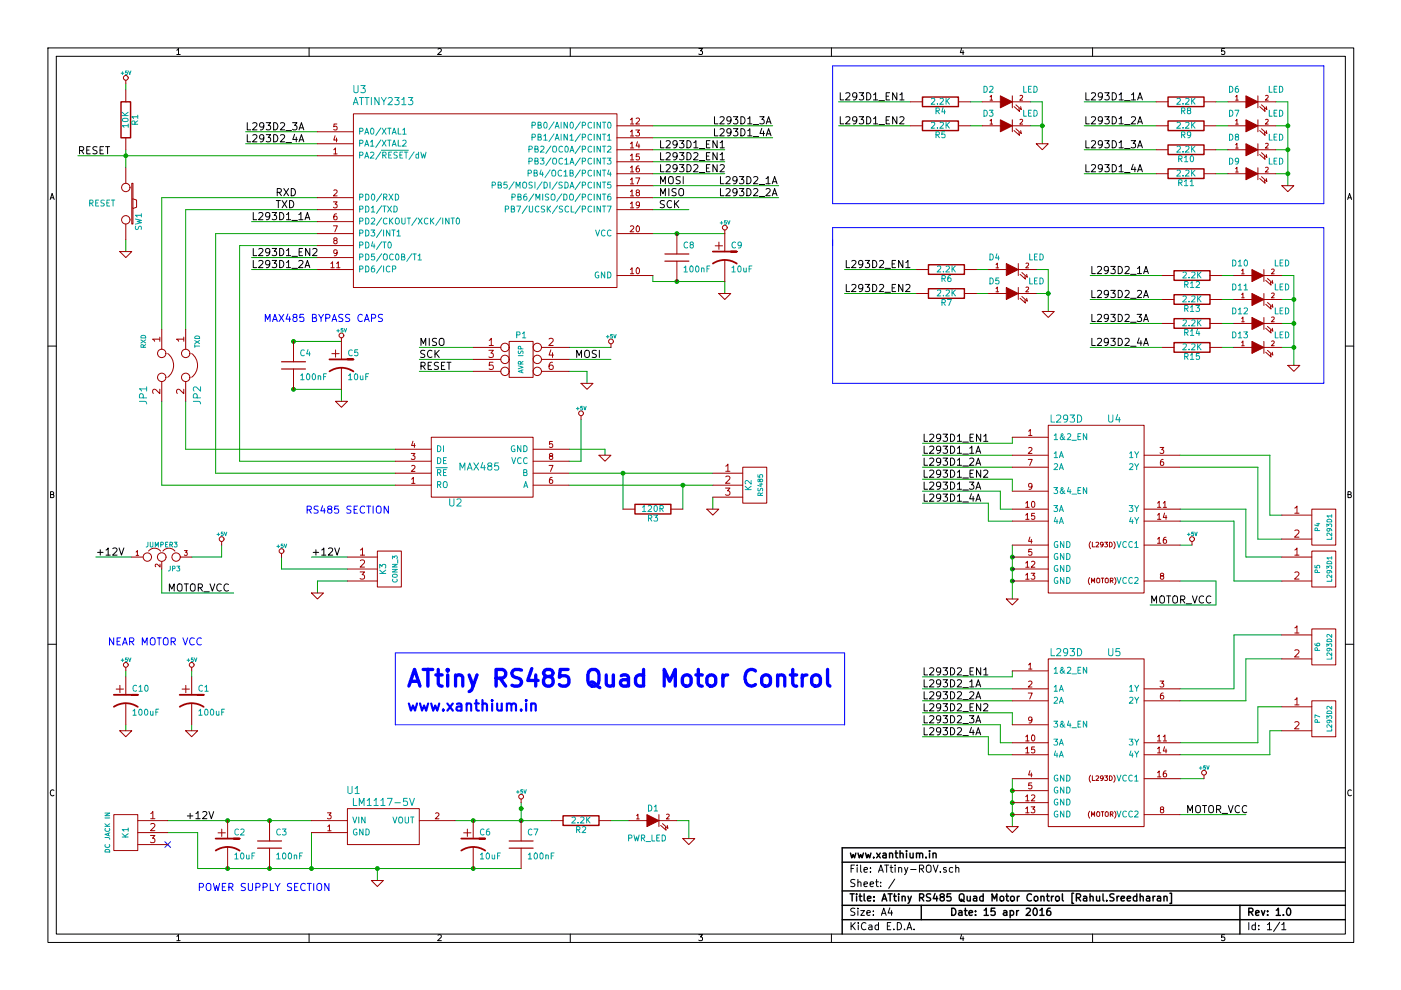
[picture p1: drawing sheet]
<svg xmlns="http://www.w3.org/2000/svg" width="297mm" height="210mm" viewBox="0 0 297 210" stroke-linecap="round" stroke-linejoin="round" font-family="sans-serif">
<g fill="none" stroke="#000" stroke-width=".21">
<path d="M10.2 10.2h276.8v189.6h-276.8zM11.9 11.9h273.3v186.1h-273.3zM37.5 10.7l.3-.4v1.3M37.5 11.6h.7M65.5 10.2v1.7M92.9 10.4l.4-.1 .3 .4-.8 .9h.8M120.9 10.2v1.7M148.2 10.3h.7l-.4 .5 .4 .1v.5l-.2 .2-.5-.2M176.3 10.2v1.7M203.9 10.2l-.3 1h.8M204.2 10.7v.9M231.6 10.2v1.7"/>
<path d="M259.6 10.3h-.6v.6l.2-.1 .4 .1v.5l-.1 .2-.5-.2M10.6 42.3l.4-1.3 .5 1.3M10.8 41.9h.6M285.7 42.3l.4-1.3 .5 1.3M285.9 41.9h.5M10.2 73.4h1.7M285.2 73.4h1.8M10.7 104.9l.6-.1v-.4l-.6-.2v1.3h.5l.2-.4-.2-.2M285.8 104.9l.5-.1 .1-.4-.6-.2v1.3h.5l.2-.4-.3-.2M10.2 136.6h1.7M285.2 136.6h1.8M11.4 167.6a.55 .55 0 0 0-.7 .1 .55 .55 0 0 0 0 .7l.4 .3 .3-.1"/>
<path d="M286.5 167.6a.55 .55 0 0 0-.7 .1 .55 .55 0 0 0 0 .7l.4 .3 .3-.1M37.5 198.6l.3-.4v1.2M37.5 199.4h.7M65.5 198v1.8M92.9 198.3l.4-.1 .3 .4-.8 .8h.8M120.9 198v1.8M148.2 198.2h.7l-.4 .5 .4 .1v.5l-.2 .1-.5-.1M176.3 198v1.8M180.4 195.6v1.5M180.4 184.2h.5M180.7 196.3l.6 .8M181.2 183.4h-.8v1.5"/>
<path d="M181.3 192.6h-.6l-.3 .3 .1 .3 .7 .3v.5l-.3 .1-.5-.1M181.3 186.5h-.6l-.3 .3 .1 .3 .7 .3v.5l-.3 .1-.5-.1M181.3 195.6l-.9 .9M181.7 183.4v.2M181.7 183.9v1M181.9 192.6v.1M181.9 187.1l.1-.1a.36 .36 0 0 1 .5 .2v.8M181.9 186.5v1.5M181.9 193.1v1M182 195.6v.2M182 196.1v1M182.5 183.4v1.3l.2 .2"/>
<path d="M182.5 193.1h.8l-.8 1h.8M183.2 184.4l.7-.1-.1-.3-.4-.1-.2 .3 .1 .7h.5M183.2 187.5l.7-.1-.1-.4h-.4l-.2 .2 .1 .7h.5M183.6 195.8a.72 .72 0 0 0-1 .5 .72 .72 0 0 0 .7 .8l.3-.1M183.8 193.6l.7-.2v-.3h-.5l-.2 .2 .1 .7h.6M184.2 196.2h.6l.1 .9M184.5 187.5l.7-.1-.1-.4h-.4l-.2 .2 .1 .7h.5M184.6 184.8v.1M184.6 184v.2M184.9 196.5l-.7 .1a.3 .3 0 0 0 .2 .5h.5M185.2 194v.1M185.2 193.1v.2"/>
<path d="M185.6 187h.6M185.9 186.5v1.3l.3 .2M186.3 196.2l-.5-.1-.3 .3 .1 .6 .2 .1h.5M186.3 184.9l.5-1.5 .5 1.5M186.3 195.6v1.5M186.4 184.5h.7M186.7 187.9v.1M186.7 187v.2M186.9 194.1l.5-1.5 .5 1.5M187 193.6h.7M187.6 183.4h.8M188 183.4v1.5"/>
<path d="M188.1 196.3h.5M188.7 192.5l-.4 1.1h1M188.7 183.9h.6M188.9 195.6h-.8v1.5h.8M188.9 183.4v1.3l.4 .2M189 193.1v1M189.5 197v.1M189.7 186.4l-1.3 2M189.8 183.4v.2M189.8 183.9v1M190.2 195.6a.77 .77 0 0 1 .9 .8 .77 .77 0 0 1-.9 .7zM190.5 184.1l.1-.1a.36 .36 0 0 1 .6 .2v.7"/>
<path d="M190.5 183.9v1M191.8 197v.1M191.8 183.9l.3 1M192.3 197.1l.5-1.5 .5 1.5M192.4 196.7h.8M192.5 183.9l-.5 1.4-.2 .1M193.1 184.4h1.1M193.8 197v.1M194.9 184.2h.8l.1-.3v-.3l-.3-.2h-.6v1.5M195.3 184.2l.5 .7M196.6 183.5a.5 .5 0 0 1 .6 0 .5 .5 0 0 1 .2 .4v.8l-.3 .2a.53 .53 0 0 1-.7-.5v-.5zM197.9 183.4l.5 1.5 .5-1.5"/>
<path d="M199.4 184.8v.1M200.6 184l-.3-.1-.3 .3 .1 .2 .5 .1v.4h-.6M202 184l-.4-.1-.3 .3v.6l.3 .1h.4M202.6 184.1l.1-.1a.36 .36 0 0 1 .6 .2v.7M202.6 183.4v1.5M203.9 198.1l-.3 .9h.8M204.2 198.6v.8M231.6 198v1.8M259.6 198.2h-.6v.6l.2-.1 .4 .1v.5l-.1 .1-.5-.1M264.8 195.6v1.5M266.2 196.2l-.5-.1-.3 .3 .1 .6 .2 .1h.5M266.2 195.6v1.5"/>
<path d="M266.9 197v.1M266.9 196.2v.1M268.7 196l.5-.4v1.5M268.7 197.1h.9M271.3 195.5l-1.3 2M271.8 196l.4-.4v1.5M271.8 197.1h.8"/>
</g>
<g fill="none" stroke="#000" stroke-width=".3">
<path d="M285.2 179.8h-106.6v18.2M178.6 182.8h106.6M178.6 188.9h106.6M178.6 195h106.6M178.6 191.9h106.6M180.2 189.5h.9M180.3 180.9l.3 1 .3-.7 .3 .7 .3-1M180.7 189.5v1.5M181.6 189.5v.2M181.6 190v1M181.9 180.9l.3 1 .3-.7 .3 .7 .3-1M182.1 190h.6"/>
<path d="M182.3 189.5v1.3l.4 .2M183.2 189.5v1.3l.2 .2M183.5 180.9l.3 1 .3-.7 .3 .7 .3-1M183.9 190.5l.8-.1-.1-.3-.4-.1-.3 .2 .1 .8h.6M185.2 181.8v.1M185.3 190.9v.1M185.3 190.1v.1M185.9 180.9l.7 1M186.6 180.9l-.7 1M187 191l.5-1.5 .5 1.5M187.1 190.6h.8M187.2 180.9h.6l.1 1"/>
<path d="M187.9 181.3l-.7 .1a.3 .3 0 0 0 .2 .5l.5-.1M188.3 189.5h.9M188.6 181l.1-.1a.36 .36 0 0 1 .6 .2v.8M188.6 180.9v1M188.7 189.5v1.5M189.5 190h.5M189.7 189.5v1.3l.3 .2M189.8 180.9h.5M190 180.4v1.3l.3 .2M190.5 189.5v.2M190.5 190v1M190.8 181l.1-.1a.36 .36 0 0 1 .6 .2v.8"/>
<path d="M190.8 180.4v1.5M191.3 190.2v-.1a.36 .36 0 0 1 .6 .1v.8M191.3 190v1M192.2 180.4v.1M192.2 180.9v1M192.5 190l.4 1M192.9 180.9l.1 .9 .4 .1 .2-.1M193.2 190l-.5 1.4-.2 .1M193.6 180.9v1M194.3 181l.1-.1a.36 .36 0 0 1 .6 .2v.8M194.3 180.9v1M195 190.3l.7-.1 .2-.2-.1-.3-.2-.2h-.6v1.5"/>
<path d="M195 181.1a.35 .35 0 0 1 .3-.2 .35 .35 0 0 1 .3 .2v.8M195.3 191.9v3.1M195.4 190.3l.5 .7M196.3 181.8v.1M197.1 180.4v.1M197.1 180.9v1M197.3 189.6l-.6-.1-.3 .3 .2 .4 .6 .2v.5l-.2 .1h-.6M197.8 181l.1-.1a.36 .36 0 0 1 .6 .2v.8M197.8 180.9v1M198.2 189.4l-.3 1.1h.9M198.6 190v1M199.6 190.2l-.3-.3 .1-.2 .2-.2 .5 .1 .1 .2-.1 .2-.6 .2-.2 .2 .1 .5 .2 .1h.3l.3-.2v-.4l-.3-.2"/>
<path d="M201.6 189.5h-.8v.7l.2-.1 .5 .1 .2 .2-.1 .5-.3 .1-.5-.1M201.8 192.6a.77 .77 0 0 1 .9 .7 .77 .77 0 0 1-.9 .8zM203.3 193.1h.6l.1 1M203.6 189.6a.5 .5 0 0 1 .5 0 .5 .5 0 0 1 .3 .4l-.1 .8-.3 .2a.53 .53 0 0 1-.6-.5v-.5zM203.7 190.7l.8 .5M204 193.4l-.7 .2a.3 .3 0 0 0 .2 .5l.5-.1M204.5 193.1h.6M204.7 192.6v1.3l.4 .2M205.1 190v1h.4l.2-.1M205.5 193.6l.7-.2-.1-.3h-.4l-.2 .2v.7h.6M205.7 190v1M206.4 190.1h.6l.1 .9"/>
<path d="M206.8 194v.1M206.8 193.1v.2M207.1 190.4l-.7 .1a.3 .3 0 0 0 .2 .5h.5M208.5 190.1l-.5-.1-.3 .3 .1 .6 .2 .1h.5M208.5 189.5v1.5M208.7 193l.4-.4v1.5M208.7 194.1h.9M210.3 191v-1.5l.5 1.1 .6-1.1v1.5M210.9 192.6h-.7l-.1 .7 .2-.2 .5 .1 .2 .2-.1 .6-.2 .1-.6-.1M212.1 190.2l.2-.2 .5 .2v.7l-.3 .1-.4-.1zM212.8 193.1h.6l.1 1M213.3 190h.5"/>
<path d="M213.5 193.4l-.7 .2a.3 .3 0 0 0 .2 .5l.5-.1M213.5 189.5v1.3l.3 .2M214.2 193.1h.4l.3 .3-.1 .6-.2 .1-.4-.1M214.2 193.1v1.5M214.3 190.2l.3-.2 .4 .2v.7l-.2 .1-.5-.1zM215.5 193.1v1M215.7 190v1M216 193.1l-.5 .3M216.1 190l-.4 .3M217.6 192.7l.6-.1 .3 .4-1 1.1h1M218.7 189.7a.72 .72 0 0 0-1 .5 .72 .72 0 0 0 .7 .8l.3-.1M219.2 192.7l.2-.1a.81 .81 0 0 1 .5 .7 .81 .81 0 0 1-.5 .8l-.2-.1-.2-.5z"/>
<path d="M219.4 190.1l.4-.1 .3 .3v.5l-.3 .2-.5-.2zM220.5 193l.4-.4v1.5M220.5 194.1h.9M220.7 190.2l.1-.1a.36 .36 0 0 1 .6 .1v.8M220.7 190v1M221.9 190h.6M222.1 189.5v1.3l.4 .2M222.7 192.6h-.5a.99 .99 0 0 0 0 1.5l.5-.1 .1-.6-.3-.3-.4 .1-.2 .2M222.9 190v1M223.4 190l-.5 .3M223.9 190.2l.2-.2 .4 .2v.7l-.2 .1-.4-.1zM225.2 189.5v1.3l.3 .2"/>
<path d="M227.6 189.4h-.3v2.1h.3M228.2 190.3l.8-.1 .1-.2-.1-.3-.2-.2h-.6v1.5M228.6 190.3l.5 .7M229.7 190.1h.6l.1 .9M230.4 190.4l-.7 .1a.3 .3 0 0 0 .2 .5h.5M231.1 190.2l.1-.1a.36 .36 0 0 1 .6 .1v.8M231.1 189.5v1.5M232.5 190l.1 1h.3l.2-.1M233.1 190v1M233.9 189.5v1.3l.2 .2M234.6 190.9v.1M236.2 189.6l-.6-.1-.3 .3 .2 .4 .6 .2v.5l-.2 .1h-.6"/>
<path d="M236.8 190v1M237.3 190l-.5 .3M237.7 190.5l.7-.1v-.3l-.5-.1-.2 .2 .1 .8h.6M239 190.5l.7-.1-.1-.3-.4-.1-.2 .2 .1 .8h.5M241 190.1l-.4-.1-.3 .3 .1 .6 .2 .1h.4M241 189.5v1.5M241.7 190.2l.1-.1a.36 .36 0 0 1 .6 .1v.8M241.7 189.5v1.5M243.1 190.1h.6l.1 .9M243.8 190.4l-.7 .1a.3 .3 0 0 0 .2 .5h.5M244.5 190v1M244.9 190l-.4 .3"/>
<path d="M245.4 190.1h.6l.1 .9M246.1 190.4l-.7 .1a.3 .3 0 0 0 .2 .5h.5M246.8 190.2l.1-.1a.36 .36 0 0 1 .5 .1v.8M246.8 190v1M248 189.4h.4v2.1h-.4M262.9 191.9v6.1M264.8 193.4l.7-.1 .2-.2-.1-.4-.2-.1h-.6v1.5M265.2 193.4l.5 .7M266.2 193.6l.8-.2-.1-.3h-.5l-.2 .2 .1 .7h.6M267.5 193.1l.3 1 .4-1M268.8 194v.1M268.8 193.1v.2"/>
<path d="M270.6 193l.4-.4v1.5M270.6 194.1h.9M272.1 194v.1M272.9 192.7l.3-.1a.81 .81 0 0 1 .5 .7 .81 .81 0 0 1-.5 .8l-.3-.1-.1-.5z"/>
</g>
<path d="M176.5 14h104.2v29.2h-104.2zM83.8 138.4h95.3v15.3h-95.3z" fill="none" stroke="#00f" stroke-width=".21"/>
<path d="M195.6 99.1h19M195.6 94h19M195.6 104.1h16.5M264.2 118.1h7.6M269.2 109.2h2.6M261.6 134.6h10.2M195.6 153.7h16.5M195.6 148.6h19M195.6 143.5h19M266.7 149.9h5.1" fill="none" stroke="#00a000" stroke-width=".21"/>
<circle cx="273" cy="36.8" r=".41" fill="#00a000"/>
<g fill="none" stroke="#00a000" stroke-width=".21">
<path d="M273.1 21.6v17.8"/>
<circle cx="273" cy="36.8" r=".41"/>
</g>
<circle cx="274.3" cy="63.5" r=".41" fill="#00a000"/>
<circle cx="274.3" cy="63.5" r=".41" fill="none" stroke="#00a000" stroke-width=".21"/>
<circle cx="273" cy="31.8" r=".41" fill="#00a000"/>
<g fill="none" stroke="#00a000" stroke-width=".21">
<path d="M52.1 27.9h15.2M138.4 39.4h26.7M138.4 26.7h25.4M257.8 21.6h2.6M270.5 21.6h2.6M214.6 92.7v1.3M209.6 106.7v3.8h5M214.6 151.1v2.6"/>
<circle cx="273" cy="31.8" r=".41"/>
</g>
<circle cx="214.6" cy="123.2" r=".41" fill="#00a000"/>
<g fill="none" stroke="#00a000" stroke-width=".21">
<path d="M214.6 115.6v11.4"/>
<circle cx="214.6" cy="123.2" r=".41"/>
</g>
<circle cx="214.6" cy="118.1" r=".41" fill="#00a000"/>
<g fill="none" stroke="#00a000" stroke-width=".21">
<path d="M250.2 115.6h2.5"/>
<circle cx="214.6" cy="118.1" r=".41"/>
</g>
<circle cx="214.6" cy="167.6" r=".41" fill="#00a000"/>
<g fill="none" stroke="#00a000" stroke-width=".21">
<path d="M53.3 54.6h14M67.3 52.1h-16.5v45.7h33M138.4 44.5h7.7M88.9 76.2h11.4M120.7 78.7h3.8M120.7 73.7h8.8M20.3 118.1h7.6M59.7 118.1v2.6h14M151.1 105.4v2.6M250.2 110.5h11.4v12.7M34.3 120.7v5h15.2M261.6 134.6v11.5h-11.4"/>
<path d="M266.7 149.9v7.6h-16.5M35.6 174h30.4M110.5 170.2v3.8M143.5 174h2.6v3.8M250.2 160h19"/>
<circle cx="214.6" cy="167.6" r=".41"/>
</g>
<circle cx="80" cy="184.2" r=".41" fill="#00a000"/>
<g fill="none" stroke="#00a000" stroke-width=".21">
<path d="M80 184.2v2.5"/>
<circle cx="80" cy="184.2" r=".41"/>
</g>
<circle cx="100.3" cy="184.2" r=".41" fill="#00a000"/>
<g fill="none" stroke="#00a000" stroke-width=".21">
<path d="M40.6 142.2v1.3M41.9 184.2h68.6"/>
<circle cx="100.3" cy="184.2" r=".41"/>
</g>
<circle cx="57.1" cy="184.2" r=".41" fill="#00a000"/>
<g fill="none" stroke="#00a000" stroke-width=".21">
<path d="M66 176.5v7.7"/>
<circle cx="57.1" cy="184.2" r=".41"/>
</g>
<circle cx="48.3" cy="174" r=".41" fill="#00a000"/>
<g fill="none" stroke="#00a000" stroke-width=".21">
<path d="M62.2 72.4h10.2M72.4 82.6v2.5"/>
<circle cx="48.3" cy="174" r=".41"/>
</g>
<circle cx="62.2" cy="72.4" r=".41" fill="#00a000"/>
<g fill="none" stroke="#00a000" stroke-width=".21">
<path d="M62.2 82.6h10.2"/>
<circle cx="62.2" cy="72.4" r=".41"/>
</g>
<circle cx="62.2" cy="82.6" r=".41" fill="#00a000"/>
<g fill="none" stroke="#00a000" stroke-width=".21">
<path d="M67.3 41.9h-33v28M34.3 85.1v17.8h49.5"/>
<circle cx="62.2" cy="82.6" r=".41"/>
</g>
<circle cx="144.8" cy="102.9" r=".41" fill="#00a000"/>
<g fill="none" stroke="#00a000" stroke-width=".21">
<path d="M26.7 17.8v1.3M26.7 31.8v3.8M39.4 44.5h27.9M67.3 49.5h-21.6v50.8h38.1M123.2 88.9v8.9h-2.5M120.7 102.9h30.4M144.8 102.9v5.1"/>
<circle cx="144.8" cy="102.9" r=".41"/>
</g>
<circle cx="143.5" cy="59.7" r=".41" fill="#00a000"/>
<g fill="none" stroke="#00a000" stroke-width=".21">
<path d="M138.4 59.7h15.3"/>
<circle cx="143.5" cy="59.7" r=".41"/>
</g>
<circle cx="143.5" cy="49.5" r=".41" fill="#00a000"/>
<g fill="none" stroke="#00a000" stroke-width=".21">
<path d="M26.7 50.8v2.5M138.4 49.5h15.3M138.4 58.4v1.3M153.7 59.7v2.5"/>
<circle cx="143.5" cy="49.5" r=".41"/>
</g>
<circle cx="26.7" cy="33" r=".41" fill="#00a000"/>
<g fill="none" stroke="#00a000" stroke-width=".21">
<path d="M16.5 33h50.8M120.7 95.3h7.6v1.2M120.7 100.3h30.4M132.1 100.3v7.7"/>
<circle cx="26.7" cy="33" r=".41"/>
</g>
<circle cx="132.1" cy="100.3" r=".41" fill="#00a000"/>
<g fill="none" stroke="#00a000" stroke-width=".21">
<path d="M39.4 44.5v25.4M39.4 85.1v10.2h44.4"/>
<circle cx="132.1" cy="100.3" r=".41"/>
</g>
<circle cx="57.1" cy="174" r=".41" fill="#00a000"/>
<circle cx="57.1" cy="174" r=".41" fill="none" stroke="#00a000" stroke-width=".21"/>
<circle cx="48.3" cy="184.2" r=".41" fill="#00a000"/>
<circle cx="48.3" cy="184.2" r=".41" fill="none" stroke="#00a000" stroke-width=".21"/>
<circle cx="66" cy="184.2" r=".41" fill="#00a000"/>
<circle cx="66" cy="184.2" r=".41" fill="none" stroke="#00a000" stroke-width=".21"/>
<circle cx="100.3" cy="174" r=".41" fill="#00a000"/>
<g fill="none" stroke="#00a000" stroke-width=".21">
<path d="M40.6 153.7v1.2M96.5 174h20.3"/>
<circle cx="100.3" cy="174" r=".41"/>
</g>
<circle cx="110.5" cy="174" r=".41" fill="#00a000"/>
<g fill="none" stroke="#00a000" stroke-width=".21">
<path d="M138.4 31.8h15.3M88.9 73.7h11.4M88.9 78.7h11.4M120.7 76.2h8.8M124.5 78.7v2.6M250.2 96.5h19v12.7M250.2 99.1h16.5v15.2M47 115.6v2.5h-6.4M66 118.1h7.7M250.2 108h14v10.1M73.7 123.2h-6.4v2.5M264.2 139.7v8.9h-14"/>
<path d="M35.6 176.5h6.3v7.7M129.5 174h3.9"/>
<circle cx="110.5" cy="174" r=".41"/>
</g>
<circle cx="214.6" cy="170.2" r=".41" fill="#00a000"/>
<g fill="none" stroke="#00a000" stroke-width=".21">
<path d="M250.2 123.2h7.6v5.1h-14M250.2 172.7h14M250.2 165.1h5.1"/>
<circle cx="214.6" cy="170.2" r=".41"/>
</g>
<circle cx="214.6" cy="120.7" r=".41" fill="#00a000"/>
<g fill="none" stroke="#00a000" stroke-width=".21">
<path d="M214.6 165.1v10.2"/>
<circle cx="214.6" cy="120.7" r=".41"/>
</g>
<circle cx="214.6" cy="172.7" r=".41" fill="#00a000"/>
<g fill="none" stroke="#00a000" stroke-width=".21">
<path d="M52.1 30.5h15.2M138.4 36.8h15.3M138.4 34.3h15.3M138.4 29.2h25.4M53.3 57.2h14M53.3 47h14M138.4 41.9h26.7M212.1 104.1v3.9h2.5M214.6 101.6v2.5M209.6 156.2v3.8h5M212.1 153.7v3.8h2.5M214.6 142.2v1.3"/>
<circle cx="214.6" cy="172.7" r=".41"/>
</g>
<circle cx="110.5" cy="171.5" r=".41" fill="#00a000"/>
<g fill="none" stroke="#00a000" stroke-width=".21">
<path d="M229.9 21.6h15.2M229.9 26.7h15.2M229.9 36.8h15.2M229.9 31.8h15.2M257.8 26.7h2.6M257.8 36.8h2.6M257.8 31.8h2.6M270.5 26.7h2.6M270.5 36.8h2.6M270.5 31.8h2.6M231.1 58.4h15.3M259.1 58.4h2.5"/>
<path d="M271.8 58.4h2.5M231.1 68.6h15.3M231.1 73.7h15.3M231.1 63.5h15.3M259.1 68.6h2.5M259.1 73.7h2.5M259.1 63.5h2.5M271.8 68.6h2.5M271.8 73.7h2.5M271.8 63.5h2.5"/>
<circle cx="110.5" cy="171.5" r=".41"/>
</g>
<circle cx="273" cy="26.7" r=".41" fill="#00a000"/>
<circle cx="273" cy="26.7" r=".41" fill="none" stroke="#00a000" stroke-width=".21"/>
<circle cx="274.3" cy="68.6" r=".41" fill="#00a000"/>
<g fill="none" stroke="#00a000" stroke-width=".21">
<path d="M274.3 58.4v19.1"/>
<circle cx="274.3" cy="68.6" r=".41"/>
</g>
<circle cx="274.3" cy="73.7" r=".41" fill="#00a000"/>
<circle cx="274.3" cy="73.7" r=".41" fill="none" stroke="#00a000" stroke-width=".21"/>
<circle cx="221" cy="26.7" r=".41" fill="#00a000"/>
<g fill="none" stroke="#00a000" stroke-width=".21">
<path d="M177.8 26.7h15.2M177.8 21.6h15.2M205.7 26.7h2.6M205.7 21.6h2.6M218.4 26.7h2.6M218.4 21.6h2.6v8.9M179.1 57.2h15.2M207 57.2h2.6M219.7 57.2h2.6v8.8M179.1 62.2h15.2M207 62.2h2.6M219.7 62.2h2.6"/>
<circle cx="221" cy="26.7" r=".41"/>
</g>
<circle cx="222.2" cy="62.2" r=".41" fill="#00a000"/>
<g fill="none" stroke="#00a000" stroke-width=".21">
<path d="M195.6 96.5h19M195.6 101.6h19M195.6 106.7h14M266.7 114.3h5.1M261.6 123.2h10.2M264.2 139.7h7.6M26.7 142.2v1.3M26.7 153.7v1.2M195.6 146.1h19M195.6 151.1h19M195.6 156.2h14M271.8 154.9h-2.6v5.1"/>
<circle cx="222.2" cy="62.2" r=".41"/>
</g>
<g fill="none" stroke="#00f" stroke-width=".21">
<path d="M176.5 48.3h104.2v33h-104.2zM24.1 135.2v1.6l-.9-1.6v1.6M24.8 136h.5M25.6 135.2h-.8v1.6h.8M26 136.8l.5-1.6 .5 1.6M26.1 136.3h.7M27.5 136h.7l.2-.3-.1-.3-.2-.2h-.6v1.6M27.9 136l.5 .8M30.2 136.8v-1.6l.5 1.1 .5-1.1v1.6M32.1 135.3a.5 .5 0 0 1 .5 0 .5 .5 0 0 1 .3 .4l-.1 .9-.3 .2a.53 .53 0 0 1-.6-.6v-.5zM33.3 135.2h.9M33.8 135.2v1.6"/>
<path d="M34.8 135.3a.5 .5 0 0 1 .6 0 .5 .5 0 0 1 .2 .4v.9l-.3 .2a.53 .53 0 0 1-.7-.6v-.5zM36.3 136h.7l.2-.3-.1-.3-.2-.2h-.6v1.6M36.7 136l.5 .8M38.8 135.2l.5 1.6 .5-1.6M41.2 135.4a.72 .72 0 0 0-1 .5 .72 .72 0 0 0 .7 .9l.3-.2M42.7 135.4a.72 .72 0 0 0-1 .5 .72 .72 0 0 0 .7 .9l.3-.2"/>
</g>
<g fill="none" stroke="#00f" stroke-width=".46">
<path d="M86.7 149.1l.4 1.6 .5-1.1 .4 1.1 .4-1.6M89.1 149.1l.4 1.6 .4-1.1 .4 1.1 .5-1.6M91.4 149.1l.4 1.6 .5-1.1 .4 1.1 .4-1.6M94 150.4v.3M94.8 149.1l1.2 1.6M96 149.1l-1.2 1.6M96.9 149.3h.8l.1 1.4M97.8 149.7l-.7 .1a.44 .44 0 0 0-.2 .7l.2 .2 .7-.2M98.9 149.4a.55 .55 0 0 1 1 .1v1.2M98.9 149.1v1.6M100.7 149.1h.8M101 148.4v1.9l.1 .2 .4 .2"/>
<path d="M102.3 149.4a.55 .55 0 0 1 1 .1v1.2M102.3 148.4v2.3M104.3 148.4v.2M104.3 149.1v1.6M105.4 149.1l.1 1.4a.57 .57 0 0 0 .9-.1M106.4 149.1v1.6M107.5 149.4a.55 .55 0 0 1 .9 .1v1.2M107.5 149.1v1.6M108.4 149.5l.4-.4 .5 .2 .1 1.4M110.5 150.4v.3M111.6 148.4v.2M111.6 149.1v1.6"/>
<path d="M112.6 149.4a.55 .55 0 0 1 1 .1v1.2M112.6 149.1v1.6"/>
</g>
<g fill="none" stroke="#00f" stroke-width=".71">
<path d="M86.7 145.5l1.2-3.6 1.2 3.6M87 144.4h1.7M89.7 141.9h2M90.7 141.9v3.6M92.4 143.1h1.4M92.9 141.9v3.1l.2 .3 .7 .2M94.9 141.9l-.2 .2 .2 .2 .2-.2-.2-.2v.4M94.9 143.1v2.4M96.6 143.4a.89 .89 0 0 1 1.5 .2v1.9M96.6 143.1v2.4M99.5 143.1l.8 2.4M101.1 143.1l-1.1 3.2-.5 .3"/>
<path d="M105.2 143.8h1.3a.96 .96 0 0 0 .7-.9 .96 .96 0 0 0-.7-1h-1.3v3.6M106 143.8l1.2 1.7M110.6 142.1a1.46 1.46 0 0 0-1.9 .2 .83 .83 0 0 0 .5 1.3 1.26 1.26 0 0 1 1.4 .8 .91 .91 0 0 1-.7 1.1h-.9l-.5-.2M112.8 141.8l-.9 2.5h2.2M113.6 143.1v2.4M115.9 143.4a.75 .75 0 0 1-.7-.7 .75 .75 0 0 1 .7-.8h.7a.75 .75 0 0 1 .7 .8 .75 .75 0 0 1-.7 .7h-.7l-.5 .4-.2 .3v.7l.2 .3a1.12 1.12 0 0 0 1.5 .2l.2-.2a1.12 1.12 0 0 0-.2-1.5l-.3-.2M120.4 141.9h-1.6l-.2 1.7 .5-.3h.8l.4 .1 .3 .5v.9l-.2 .3-.5 .4h-.8l-.5-.4M125.1 142.1a1.19 1.19 0 0 1 1.9 1v1.2a1.18 1.18 0 0 1-.8 1.2 1.18 1.18 0 0 1-1.4-.5 2.72 2.72 0 0 1 .3-2.9zM125.3 144.6l.7 .2 1.2 1M128.5 143.1v1.9l.2 .3a.96 .96 0 0 0 1.3-.2M130 143.1v2.4M131.7 143.3l.4-.2h.6l.4 .2 .1 .3v1.9"/>
<path d="M133.2 143.9l-.3 .2h-.8a.69 .69 0 0 0-.6 .7 .69 .69 0 0 0 .6 .7h.8l.3-.2M136.4 143.3a1.12 1.12 0 0 0-1.5 .1l-.2 .4v1l.2 .3a1.12 1.12 0 0 0 1.5 .2M136.4 141.9v3.6M140.8 145.5v-3.6l1.2 2.5 1.2-2.5v3.6M144.9 143.4a.95 .95 0 0 1 .9-.3 .95 .95 0 0 1 .7 .7v1a.96 .96 0 0 1-.9 .7 .96 .96 0 0 1-.9-.7v-1zM147.5 143.1h1.4M148.1 141.9v3.1l.1 .3 .7 .2M150.1 143.4a.95 .95 0 0 1 .9-.3 .95 .95 0 0 1 .7 .7v1a.96 .96 0 0 1-.9 .7 .96 .96 0 0 1-.9-.7v-1zM153.3 143.1v2.4M154.3 143.1a.91 .91 0 0 0-1 .7M160.2 142.3a1.33 1.33 0 0 0-1.5-.2 1.33 1.33 0 0 0-.7 1.3 1.51 1.51 0 0 0 .4 1.6 1.51 1.51 0 0 0 1.6 .3l.2-.2M161.7 143.4a.95 .95 0 0 1 .9-.3 .95 .95 0 0 1 .7 .7v1a.96 .96 0 0 1-.9 .7 .96 .96 0 0 1-.9-.7v-1z"/>
<path d="M164.9 143.4a.89 .89 0 0 1 1.5 .2v1.9M164.9 143.1v2.4M167.6 143.1h1.3M168.1 141.9v3.1l.1 .3 .7 .2M170.1 143.1v2.4M171.1 143.1a.91 .91 0 0 0-1 .7M172.3 143.4a.95 .95 0 0 1 .9-.3 .95 .95 0 0 1 .7 .7v1a.96 .96 0 0 1-.9 .7 .96 .96 0 0 1-.9-.7v-1zM175.5 141.9v3.1l.1 .3 .4 .2"/>
</g>
<g fill="none" stroke="#a00000" stroke-width=".21">
<path d="M194.3 62.2h2.6M204.5 62.2h2.5M215.9 61v2.5M271.8 118.1h6.3M271.8 109.2h6.3M271.8 114.3h6.3M274.5 116.6l.5-.4v1.5M274.5 107.7l.5-.4v1.5M274.5 112.5l.6-.1 .3 .4-.9 1.1h.9M274.5 117.7h.9M274.5 108.8h.9M278.1 116.8h5.1v7.7h-5.1z"/>
<path d="M278.1 108h5.1v7.6h-5.1zM271.8 134.6h6.3M271.8 139.7h6.3M271.8 123.2h6.3M274.5 133.1l.5-.4v1.5M274.5 137.9l.6-.1 .3 .4-.9 1.1h.9M274.5 121.4l.6-.1 .3 .4-.9 1.1h.9M274.5 134.2h.9M278.1 133.4h5.1v7.6h-5.1zM24.6 146.1h1.6M25.4 154.9h2.5l-1.2 1.3zM25.4 145.3v1.6"/>
<path d="M26.7 141.5v.7M26.7 143.5v3.8M26.7 149.1v4.6M271.8 149.9h6.3M271.8 154.9h6.3M274.5 148.4l.5-.5v1.6M274.5 153.2l.6-.2 .3 .4-.9 1.1h.9M274.5 149.5h.9M278.1 148.6h5.1v7.6h-5.1z"/>
<circle cx="26.7" cy="141" r=".51"/>
</g>
<g fill="none" stroke="#00a0a0" stroke-width=".21">
<path d="M198.8 61.6l.4-.1 .3 .3-.8 .9h.8M199.7 64.2l.6-.1 .1-.5-.7-.1v1.3M200 62.6v.1M200 64.2l.4 .6M200.6 61.6l.5-.1 .2 .3-.8 .9h.8M200.9 63.5h.8l-.5 1.3M201.9 61.5v1.2M202 62l.6 .7M202.6 61.5l-.7 .7M278.8 119.9v.5h.5l-.1-.5h.5v.5M279.1 111h.7M279.3 112.5v-.5h-.5v.5h1"/>
<path d="M279.5 110.9v.6l-.8-.2M281.3 111.7v-.6l.4 .3 .1-.3h.4v.6M281.5 119a.53 .53 0 0 1 .6 0 .53 .53 0 0 1 .2 .5h-1zM281.5 110.2a.53 .53 0 0 1 .6-.1 .53 .53 0 0 1 .2 .5h-1zM281.8 112.1l.2 .1-.1 .3h-.5l-.1-.3 .2-.1h.6l.2 .4M282.3 118.3h-1l.3 .3M282.3 113.9v.5h-1M282.3 113v.6l-.7-.6-.3 .2 .1 .4M282.3 109.4h-1l.3 .3M282.3 109.1v.6M282.3 118v.6M25.7 140h.6"/>
<path d="M26 139.7v.6M27 139.5h-.4v.4l.3-.1 .1 .3-.1 .2-.3-.1M27.3 139.5l.2 .8 .3-.8M278.8 136.4l.1 .4 .7 .1 .2-.1-.1-.4h-.5v.4l.2 .1M279.3 137.9v-.5h-.5v.5h1M279.3 121.4v-.5h-.5v.5h1M281.3 137.1v-.6l.4 .3 .1-.3h.4v.6M281.3 120.6v-.6l.4 .3 .1-.3h.4v.6M281.5 135.6a.53 .53 0 0 1 .6-.1 .53 .53 0 0 1 .2 .5h-1zM281.8 137.5l.2 .1-.1 .3h-.5l-.1-.3 .2-.1h.6l.2 .4M281.8 121l.2 .1-.1 .3h-.5l-.1-.3 .2-.1h.6l.2 .4M282.3 139.3v.5h-1"/>
<path d="M282.3 138.4v.6l-.7-.6-.3 .2 .1 .4M282.3 134.5v.6l-.7-.6-.3 .2 .1 .4M282.3 122.8v.4h-1M282.3 121.9v.6l-.7-.6-.3 .2 .1 .4M28.2 150.7l.3-.3v1.2M28.2 151.6h.7M29 145.4a.55 .55 0 0 0-.8 .1 .55 .55 0 0 0 0 .8l.4 .3 .4-.2M29.5 145.7l.3-.4v1.3M29.5 146.6h.7M29.5 150.5l.2-.1a.67 .67 0 0 1 .4 .6 .67 .67 0 0 1-.4 .6l-.3-.4zM30.7 150.5l.2-.1a.67 .67 0 0 1 .5 .6 .67 .67 0 0 1-.5 .6l-.3-.4zM30.8 145.4l.2-.1a.67 .67 0 0 1 .4 .6 .67 .67 0 0 1-.4 .7l-.3-.5z"/>
<path d="M31.9 150.8l.1 .8 .4-.1M32.4 150.8v.8M33 151h.5M33.7 150.4h-.7v1.2M279.3 153.1v-.4h-.5v.4h1M279.8 152l-1-.4v.6M281.3 152.3v-.6l.4 .4 .1-.3h.4v.5M281.4 150.9a.55 .55 0 0 1 .6-.2 .55 .55 0 0 1 .3 .6h-1zM281.8 152.7l.2 .2-.1 .3h-.5l-.1-.3 .2-.2h.6l.2 .5M282.3 154.5v.5h-1M282.3 153.7v.6l-.7-.6-.3 .1 .1 .4M282.3 149.8v.6l-.7-.6-.3 .1 .1 .4"/>
</g>
<path d="M24.1 147.3h5.1h-1.3M24.1 149.9a4.6 4.6 0 0 1 5.1 0" fill="none" stroke="#a00000" stroke-width=".38"/>
<g fill="none" stroke="#000" stroke-width=".21">
<path d="M179.4 55.2v1.5h.8M180.6 55.4l.6-.2 .3 .5-1 1h1M182.9 55.9l-.3 .3-.4-.1-.2-.2 .2-.6 .4-.1 .3 .2a1.16 1.16 0 0 1-.3 1.3h-.4M183.4 55.2h1l-.5 .6 .4 .2v.6l-.2 .1-.7-.1M185 55.2a.77 .77 0 0 1 .9 .8 .77 .77 0 0 1-.9 .7zM186.5 55.4l.5-.2 .4 .5-1 1h1M187.6 56.9h1.2M189.2 56h.5M189.9 55.2h-.7v1.5h.7M191.4 55.2v1.5l-.9-1.5v1.5M192 55.7l.5-.5v1.5M192 56.7h.9"/>
<path d="M179.4 60.3v1.5h.8M180.6 60.5l.6-.2 .3 .4-1 1.1h1M182.9 61l-.3 .2h-.4l-.2-.2 .2-.6 .4-.1 .3 .2a1.16 1.16 0 0 1-.3 1.2l-.4 .1M183.4 60.3h1l-.5 .6 .4 .1v.7l-.2 .1-.7-.1M185 60.3a.77 .77 0 0 1 .9 .8 .77 .77 0 0 1-.9 .7zM186.5 60.5l.5-.2 .4 .4-1 1.1h1M187.6 62h1.2M189.2 61h.5M189.9 60.3h-.7v1.5h.7M191.4 60.3v1.5l-.9-1.5v1.5M192 60.5l.6-.2 .3 .4-.9 1.1h.9"/>
</g>
<path d="M196.9 61.2h7.6v2h-7.6z" fill="none" stroke="#a00000" stroke-width=".3"/>
<path d="M213.4 61l2.5 1.2-2.5 1.3z" fill="#a00000"/>
<path d="M215.9 55.9v2.5M209.6 62.2h3.8M211.2 61.2l.3-.3v1M211.2 61.9h.5M213.4 61l2.5 1.2-2.5 1.3zM215.9 62.2h3.8M216.3 63.2l1.1 1.1-.1-.7M216.7 62.9l1.1 1-.1-.7M217.5 61l.4-.1 .2 .3-.6 .7h.6" fill="none" stroke="#a00000" stroke-width=".21"/>
<path d="M209.9 58.9a.64 .64 0 0 1 .7 .7 .64 .64 0 0 1-.7 .6zM211.8 58.9h-.6l-.1 .6 .2-.1 .5 .1v.6l-.2 .1-.5-.1M218.3 58.9v1.3h.6M219.3 59.5h.5M219.9 58.9h-.6v1.3h.6M220.5 58.9a.64 .64 0 0 1 .7 .7 .64 .64 0 0 1-.7 .6z" fill="none" stroke="#00a0a0" stroke-width=".21"/>
<path d="M213.4 55.9l2.5 1.3-2.5 1.2z" fill="#a00000"/>
<g fill="none" stroke="#a00000" stroke-width=".21">
<path d="M193 21.6h2.6M203.2 21.6h2.5M214.6 20.3v2.6M219.7 30.5h2.6l-1.3 1.3zM194.3 57.2h2.6M204.5 57.2h2.5M209.6 57.2h3.8M211.2 56.1l.3-.3v1M211.2 56.8h.5M213.4 55.9l2.5 1.3-2.5 1.2zM215.9 57.2h3.8M216.3 58.2l1.1 1-.1-.7"/>
<path d="M216.7 57.8l1.1 1-.1-.6M217.5 55.9l.4-.1 .2 .3-.6 .7h.6M221 66h2.5l-1.2 1.3z"/>
</g>
<g fill="none" stroke="#00a0a0" stroke-width=".21">
<path d="M197.5 21l.5-.2 .2 .4-.8 .9h.8M198.5 23.5h.6v-.5l-.6-.1v1.2M198.8 22v.1M198.8 23.5l.4 .6M199.3 21l.5-.2 .2 .4-.8 .9h.8M199.9 22.8l-.2 .9h.7M200.3 23.3v.8M200.6 20.8v1.3M200.8 21.4l.5 .7M201.3 20.8l-.7 .8M198.8 56.5l.4-.1 .3 .4-.8 .9h.8M199.7 59.1l.6-.1 .1-.5-.7-.1v1.3"/>
<path d="M200 57.5v.2M200 59.1l.4 .6M200.6 56.5l.5-.1 .2 .4-.8 .9h.8M201.5 58.4h-.2l-.3 .3-.1 .8 .3 .2 .4-.1 .1-.4-.3-.3h-.2l-.3 .3M201.9 56.4v1.3M202 56.9l.6 .8M202.6 56.4l-.7 .7M209.9 53.8a.64 .64 0 0 1 .7 .7 .64 .64 0 0 1-.7 .6zM211.4 53.8l-.3 .9h.8M211.7 54.3v.8M218.3 53.8v1.3h.6M219.3 54.5h.5"/>
<path d="M219.9 53.8h-.6v1.3h.6M220.5 53.8a.64 .64 0 0 1 .7 .7 .64 .64 0 0 1-.7 .6z"/>
</g>
<path d="M195.6 20.6h7.6v2h-7.6zM196.9 56.1h7.6v2.1h-7.6z" fill="none" stroke="#a00000" stroke-width=".3"/>
<g fill="none" stroke="#000" stroke-width=".21">
<path d="M178.2 19.7v1.5h.7M179.3 19.8l.6-.1 .3 .4-.9 1.1h.9M182.2 19.7h.9l-.5 .5 .4 .2v.7l-.2 .1-.6-.1M183.7 19.7a.77 .77 0 0 1 .9 .7 .77 .77 0 0 1-.9 .8zM188.6 19.7h-.7v1.5h.7M190.1 19.7v1.5l-.8-1.5v1.5M178.2 24.7v1.6h.7M179.3 24.9l.6-.2 .3 .5-.9 1.1h.9M181.7 25.4l-.3 .3-.5-.1-.1-.2 .1-.6 .5-.1 .2 .2a1.16 1.16 0 0 1-.2 1.3l-.5 .1M181.7 20.3l-.3 .3-.5-.1-.1-.2 .1-.6h.5l.2 .1a1.16 1.16 0 0 1-.2 1.3l-.5 .1M182.2 24.7h.9l-.5 .6 .4 .2v.6l-.2 .2-.6-.2M183.7 24.7a.77 .77 0 0 1 .9 .8 .77 .77 0 0 1-.9 .8z"/>
<path d="M185.2 25.2l.4-.5v1.6M185.2 20.1l.4-.4v1.5M185.2 26.3h.9M185.2 21.2h.9M186.4 26.4h1.1M186.4 21.3h1.1M187.9 25.5h.5M187.9 20.4h.5M188.6 24.7h-.7v1.6h.7M190.1 24.7v1.6l-.8-1.6v1.6M190.8 24.9l.6-.2 .3 .5-1 1.1h1M190.8 20.1l.4-.4v1.5"/>
<path d="M190.8 21.2h.9"/>
</g>
<path d="M212.1 20.3l2.5 1.3-2.5 1.3z" fill="#a00000"/>
<path d="M208.3 21.6h3.8M209.9 20.5l.3-.3v1M209.9 21.2h.6M212.1 20.3l2.5 1.3-2.5 1.3zM214.6 21.6h3.8M214.6 25.4v2.5M215 22.6l1.2 1-.2-.6M215.4 22.2l1.1 1-.1-.6M216.3 20.3l.3-.1 .2 .3-.6 .7h.6" fill="none" stroke="#a00000" stroke-width=".21"/>
<path d="M208.6 18.3a.64 .64 0 0 1 .7 .6 .64 .64 0 0 1-.7 .7zM209.8 18.4l.5-.1 .2 .4-.7 .9h.7M217 18.3v1.3h.7M218.1 18.9h.4M218.7 18.3h-.6v1.3h.6M219.2 18.3a.64 .64 0 0 1 .7 .6 .64 .64 0 0 1-.7 .7z" fill="none" stroke="#00a0a0" stroke-width=".21"/>
<path d="M212.1 25.4l2.5 1.3-2.5 1.2z" fill="#a00000"/>
<g fill="none" stroke="#a00000" stroke-width=".21">
<path d="M193 26.7h2.6M203.2 26.7h2.5M208.3 26.7h3.8M209.9 25.6l.3-.3v1M209.9 26.3h.6M212.1 25.4l2.5 1.3-2.5 1.2zM214.6 26.7h3.8M215 27.7l1.2 1-.2-.6M215.4 27.3l1.1 1-.1-.6M216.3 25.4l.3-.1 .2 .3-.6 .7h.6M271.8 39.4h2.5l-1.2 1.2zM246.4 58.4h2.5"/>
<path d="M256.5 58.4h2.6M268 57.2v2.5M273.1 77.5h2.5l-1.3 1.2z"/>
</g>
<g fill="none" stroke="#00a0a0" stroke-width=".21">
<path d="M197.5 26l.5-.1 .2 .4-.8 .9h.8M198.5 28.6l.6-.1v-.4l-.6-.2v1.3M198.8 27.1v.1M198.8 28.6l.4 .6M199.3 26l.5-.1 .2 .4-.8 .9h.8M200.3 27.9h-.6v.6l.1-.1 .5 .1v.6l-.1 .1-.5-.1M200.6 25.9v1.3M200.8 26.5l.5 .7M201.3 25.9l-.7 .7M208.6 23.4a.64 .64 0 0 1 .7 .6 .64 .64 0 0 1-.7 .6zM209.8 23.4h.7l-.4 .5 .4 .1v.5l-.2 .1-.5-.1M217 23.4v1.2h.7"/>
<path d="M218.1 24h.4M218.7 23.4h-.6v1.2h.6M219.2 23.4a.64 .64 0 0 1 .7 .6 .64 .64 0 0 1-.7 .6zM250.8 57.8l.5-.1 .2 .3-.8 .9h.8M252.1 58.8v.1M252.7 57.8l.4-.1 .3 .3-.8 .9h.8M253.6 59.8l.5-.1 .2 .4-.8 .9h.8M253.9 57.7v1.2M254.1 58.2l.5 .7M254.6 57.7l-.7 .7M251.2 60.4l.6-.1v-.5l-.6-.1v1.3M251.5 60.4l.4 .6"/>
<path d="M252.4 60.1l.4-.4v1.3M252.4 61h.7"/>
</g>
<path d="M195.6 25.7h7.6v2h-7.6zM248.9 57.4h7.6v2h-7.6z" fill="none" stroke="#a00000" stroke-width=".3"/>
<g fill="none" stroke="#000" stroke-width=".21">
<path d="M230.2 19.7v1.5h.8M231.4 19.8l.6-.1 .3 .4-1 1.1h1M234.2 19.7h1l-.5 .5 .4 .2v.7l-.2 .1-.7-.1M235.8 19.7a.77 .77 0 0 1 .9 .7 .77 .77 0 0 1-.9 .8zM230.2 34.9v1.5h.8M230.2 29.8v1.5h.8M230.2 24.7v1.6h.8M231.4 35.1l.6-.2 .3 .4-1 1.1h1M231.4 30l.6-.2 .3 .5-1 1h1M231.4 24.9l.6-.2 .3 .5-1 1.1h1M233.7 35.6l-.3 .2h-.4l-.2-.2 .2-.6 .4-.1 .3 .2a1.16 1.16 0 0 1-.3 1.2l-.4 .1M233.7 30.5l-.3 .3-.4-.1-.2-.2 .2-.6 .4-.1 .3 .2a1.16 1.16 0 0 1-.3 1.3h-.4"/>
<path d="M233.7 25.4l-.3 .3-.4-.1-.2-.2 .2-.6 .4-.1 .3 .2a1.16 1.16 0 0 1-.3 1.3l-.4 .1M233.7 20.3l-.3 .3-.4-.1-.2-.2 .2-.6h.4l.3 .1a1.16 1.16 0 0 1-.3 1.3l-.4 .1M234.2 34.9h1l-.5 .6 .4 .1v.7l-.2 .1-.7-.1M234.2 29.8h1l-.5 .6 .4 .2v.6l-.2 .1-.7-.1M234.2 24.7h1l-.5 .6 .4 .2v.6l-.2 .2-.7-.2M235.8 34.9a.77 .77 0 0 1 .9 .8 .77 .77 0 0 1-.9 .7zM235.8 29.8a.77 .77 0 0 1 .9 .8 .77 .77 0 0 1-.9 .7zM235.8 24.7a.77 .77 0 0 1 .9 .8 .77 .77 0 0 1-.9 .8zM237.3 35.3l.4-.4v1.5M237.3 30.3l.4-.5v1.5M237.3 25.2l.4-.5v1.6M237.3 20.1l.4-.4v1.5"/>
<path d="M237.3 36.4h.9M237.3 31.3h.9M237.3 26.3h.9M237.3 21.2h.9M238.4 36.6h1.2M238.4 31.5h1.2M238.4 26.4h1.2M238.4 21.3h1.2M239.8 29.8h1l-.5 .6 .4 .2v.6l-.2 .1-.7-.1M239.9 24.9l.6-.2 .3 .5-1 1.1h1M239.9 20.1l.4-.4v1.5M239.9 21.2h.9"/>
<path d="M240.3 34.8l-.4 1.1h.9M240.6 35.4v1M241.2 36.4l.5-1.5 .5 1.5M241.2 31.3l.5-1.5 .5 1.5M241.2 26.3l.5-1.6 .5 1.6M241.2 21.2l.5-1.5 .5 1.5M241.3 36h.8M241.3 30.9h.8M241.3 25.8h.8M241.3 20.8h.8M231.5 56.5v1.5h.7M232.7 56.6l.5-.1 .4 .4-1 1.1h1"/>
<path d="M235 57.2l-.3 .2h-.4l-.2-.2 .2-.6 .4-.1 .2 .1a1.16 1.16 0 0 1-.2 1.3l-.4 .1M235.5 56.5h.9l-.5 .6 .5 .1v.7l-.3 .1-.6-.1M237.1 56.5a.77 .77 0 0 1 .9 .8 .77 .77 0 0 1-.9 .7zM238.5 56.6l.6-.1 .3 .4-.9 1.1h.9M239.7 58.2h1.2M241.1 56.9l.5-.4v1.5M241.1 58h.9M242.5 58l.5-1.5 .5 1.5M242.6 57.6h.7M231.5 71.7v1.6h.7M231.5 66.6v1.6h.7M231.5 61.6v1.5h.7"/>
<path d="M232.7 71.9l.5-.2 .4 .5-1 1.1h1M232.7 66.8l.5-.2 .4 .5-1 1.1h1M232.7 61.7l.5-.1 .4 .4-1 1.1h1M235 72.4l-.3 .3-.4-.1-.2-.2 .2-.6 .4-.1 .2 .2a1.16 1.16 0 0 1-.2 1.3l-.4 .1M235 67.3l-.3 .3-.4-.1-.2-.2 .2-.6 .4-.1 .2 .2a1.16 1.16 0 0 1-.2 1.3l-.4 .1M235 62.2l-.3 .3h-.4l-.2-.3 .2-.6h.4l.2 .1a1.16 1.16 0 0 1-.2 1.3l-.4 .1M235.5 71.7h.9l-.5 .6 .5 .2v.6l-.3 .2-.6-.2M235.5 66.6h.9l-.5 .6 .5 .2v.6l-.3 .2-.6-.2M235.5 61.6h.9l-.5 .6 .5 .1v.7l-.3 .1-.6-.1M237.1 71.7a.77 .77 0 0 1 .9 .8 .77 .77 0 0 1-.9 .8zM237.1 66.6a.77 .77 0 0 1 .9 .8 .77 .77 0 0 1-.9 .8zM237.1 61.6a.77 .77 0 0 1 .9 .7 .77 .77 0 0 1-.9 .8z"/>
<path d="M238.5 71.9l.6-.2 .3 .5-.9 1.1h.9M238.5 66.8l.6-.2 .3 .5-.9 1.1h.9M238.5 61.7l.6-.1 .3 .4-.9 1.1h.9M239.7 73.4h1.2M239.7 68.3h1.2M239.7 63.2h1.2M241.1 66.6h.9l-.5 .6 .5 .2v.6l-.3 .2-.6-.2M241.1 61.7l.6-.1 .3 .4-.9 1.1h.9M241.5 71.7l-.4 1h1M241.9 72.2v1.1M242.5 73.3l.5-1.6 .5 1.6M242.5 68.2l.5-1.6 .5 1.6"/>
<path d="M242.5 63.1l.5-1.5 .5 1.5M242.6 72.8h.7M242.6 67.7h.7M242.6 62.7h.7"/>
</g>
<path d="M265.4 57.2l2.6 1.2-2.6 1.3z" fill="#a00000"/>
<path d="M261.6 58.4h3.8M263.2 57.4l.3-.4v1.1M263.2 58.1h.6M265.4 57.2l2.6 1.2-2.6 1.3zM268 58.4h3.8M268.4 59.4l1.1 1.1-.1-.7M268.7 59.1l1.2 1-.2-.7M269.6 57.2l.4-.2 .2 .4-.7 .7h.7M268 62.2v2.6" fill="none" stroke="#a00000" stroke-width=".21"/>
<path d="M261.3 55.1a.64 .64 0 0 1 .8 .7 .64 .64 0 0 1-.8 .6zM262.6 55.5l.3-.4v1.3M262.6 56.4h.7M263.9 55.2l.2-.1a.67 .67 0 0 1 .4 .7 .67 .67 0 0 1-.4 .6l-.3-.5zM270.4 55.1v1.3h.6M271.4 55.7h.4M272 55.1h-.6v1.3h.6M272.5 55.1a.64 .64 0 0 1 .8 .7 .64 .64 0 0 1-.8 .6z" fill="none" stroke="#00a0a0" stroke-width=".21"/>
<path d="M265.4 62.2l2.6 1.3-2.6 1.3z" fill="#a00000"/>
<g fill="none" stroke="#a00000" stroke-width=".21">
<path d="M246.4 63.5h2.5M246.4 73.7h2.5M256.5 63.5h2.6M256.5 73.7h2.6M261.6 63.5h3.8M263.2 62.4l.3-.3v1M263.2 63.1h.6M265.4 62.2l2.6 1.3-2.6 1.3zM268 63.5h3.8M268 72.4v2.5M268.4 64.5l1.1 1-.1-.6M268.7 64.1l1.2 1.1-.2-.7"/>
<path d="M269.6 62.2l.4-.1 .2 .3-.7 .7h.7"/>
</g>
<g fill="none" stroke="#00a0a0" stroke-width=".21">
<path d="M250.8 62.9l.5-.2 .2 .4-.8 .9h.8M250.8 73l.5-.1 .2 .4-.8 .9h.8M251.2 65.4h.6v-.5l-.6-.1v1.2M251.2 75.6l.6-.1v-.4l-.6-.2v1.3M251.5 65.4l.4 .6M251.5 75.6l.4 .6M252.1 63.9v.1M252.1 74v.2M252.4 65.2l.4-.4v1.2M252.4 75.3l.4-.4v1.3M252.4 66h.7M252.4 76.2h.7"/>
<path d="M252.7 62.9l.4-.2 .3 .4-.8 .9h.8M252.7 73l.4-.1 .3 .4-.8 .9h.8M253.5 64.8h.8l-.4 .5 .4 .1v.5l-.2 .1-.6-.1M253.9 62.7v1.3M253.9 72.9v1.3M254.1 63.3l.5 .7M254.1 73.5l.5 .7M254.3 74.9h-.6l-.1 .6 .2-.1 .5 .1v.6l-.2 .1-.5-.1M254.6 62.7l-.7 .8M254.6 72.9l-.7 .7M261.3 60.2a.64 .64 0 0 1 .8 .6 .64 .64 0 0 1-.8 .7zM262.6 60.6l.3-.4v1.3"/>
<path d="M262.6 61.5h.7M263.8 60.6l.3-.4v1.3M263.8 61.5h.7M270.4 60.2v1.3h.6M271.4 60.8h.4M272 60.2h-.6v1.3h.6M272.5 60.2a.64 .64 0 0 1 .8 .6 .64 .64 0 0 1-.8 .7z"/>
</g>
<path d="M248.9 62.5h7.6v2h-7.6zM248.9 72.6h7.6v2.1h-7.6z" fill="none" stroke="#a00000" stroke-width=".3"/>
<path d="M265.4 72.4l2.6 1.3-2.6 1.2z" fill="#a00000"/>
<path d="M261.6 73.7h3.8M263.2 72.6l.3-.3v1M263.2 73.3h.6M265.4 72.4l2.6 1.3-2.6 1.2zM268 73.7h3.8M268 67.3v2.6M268.4 74.7l1.1 1-.1-.6M268.7 74.3l1.2 1-.2-.6M269.6 72.4l.4-.1 .2 .3-.7 .7h.7" fill="none" stroke="#a00000" stroke-width=".21"/>
<path d="M261.3 70.4a.64 .64 0 0 1 .8 .6 .64 .64 0 0 1-.8 .6zM262.6 70.7l.3-.3v1.2M262.6 71.6h.7M263.7 70.4h.8l-.4 .4 .3 .2v.5l-.1 .1-.6-.1M270.4 70.4v1.2h.6M271.4 71h.4M272 70.4h-.6v1.2h.6M272.5 70.4a.64 .64 0 0 1 .8 .6 .64 .64 0 0 1-.8 .6z" fill="none" stroke="#00a0a0" stroke-width=".21"/>
<path d="M265.4 67.3l2.6 1.3-2.6 1.3z" fill="#a00000"/>
<g fill="none" stroke="#a00000" stroke-width=".21">
<path d="M245.1 31.8h2.6M255.3 31.8h2.5M266.7 30.5v2.5M246.4 68.6h2.5M256.5 68.6h2.6M261.6 68.6h3.8M263.2 67.5l.3-.3v1M263.2 68.2h.6M265.4 67.3l2.6 1.3-2.6 1.3zM268 68.6h3.8M268.4 69.6l1.1 1-.1-.6M268.7 69.2l1.2 1-.2-.6"/>
<path d="M269.6 67.3l.4-.1 .2 .3-.7 .7h.7"/>
</g>
<g fill="none" stroke="#00a0a0" stroke-width=".21">
<path d="M249.6 31.1l.4-.1 .3 .4-.8 .9h.8M249.9 33.7l.6-.1 .1-.5-.7-.1v1.3M250.2 33.7l.4 .6M250.8 32.1v.2M251.1 33.4l.4-.4v1.3M251.1 34.3h.7M251.4 31.1l.5-.1 .2 .4-.8 .9h.8M252.5 33.1l.1-.1a.67 .67 0 0 1 .5 .7 .67 .67 0 0 1-.5 .6l-.3-.5zM252.7 31v1.3M252.8 31.5l.6 .8M253.4 31l-.7 .7M250.8 67.9l.5-.1 .2 .4-.8 .9h.8"/>
<path d="M251.2 70.5h.6v-.5l-.6-.1v1.2M251.5 70.5l.4 .6M252.1 69v.1M252.4 70.2l.4-.3v1.2M252.4 71.1h.7M252.7 67.9l.4-.1 .3 .4-.8 .9h.8M253.9 69.8l-.3 .9h.8M253.9 67.8v1.3M254.1 68.4l.5 .7M254.2 70.3v.8M254.6 67.8l-.7 .8M261.3 65.3a.64 .64 0 0 1 .8 .6 .64 .64 0 0 1-.8 .6z"/>
<path d="M262.6 65.7l.3-.4v1.2M262.6 66.5h.7M263.8 65.4l.5-.1 .2 .4-.8 .8h.8M270.4 65.3v1.2h.6M271.4 65.9h.4M272 65.3h-.6v1.2h.6M272.5 65.3a.64 .64 0 0 1 .8 .6 .64 .64 0 0 1-.8 .6z"/>
</g>
<path d="M247.7 30.7h7.6v2.1h-7.6zM248.9 67.6h7.6v2h-7.6z" fill="none" stroke="#a00000" stroke-width=".3"/>
<path d="M264.2 30.5l2.5 1.3-2.5 1.2z" fill="#a00000"/>
<path d="M260.4 31.8h3.8M262 30.7l.3-.3v1M262 31.4h.5M264.2 30.5l2.5 1.3-2.5 1.2zM266.7 31.8h3.8M266.7 35.6v2.5M267.1 32.8l1.1 1-.1-.7M267.5 32.4l1.1 1-.1-.6M268.3 30.5l.4-.1 .2 .3-.6 .7h.6" fill="none" stroke="#a00000" stroke-width=".21"/>
<path d="M260.7 28.4a.64 .64 0 0 1 .7 .7 .64 .64 0 0 1-.7 .6zM262.1 29l-.1-.1v-.3l.4-.2 .2 .2v.3l-.6 .2-.1 .1v.3l.2 .2h.3l.2-.2v-.4l-.2-.1M269.1 28.4v1.3h.6M270.1 29.1h.5M270.7 28.4h-.6v1.3h.6M271.3 28.4a.64 .64 0 0 1 .7 .7 .64 .64 0 0 1-.7 .6z" fill="none" stroke="#00a0a0" stroke-width=".21"/>
<path d="M264.2 35.6l2.5 1.2-2.5 1.3z" fill="#a00000"/>
<g fill="none" stroke="#a00000" stroke-width=".21">
<path d="M245.1 36.8h2.6M245.1 26.7h2.6M255.3 36.8h2.5M255.3 26.7h2.5M260.4 36.8h3.8M262 35.8l.3-.3v1M262 36.5h.5M264.2 35.6l2.5 1.2-2.5 1.3zM266.7 36.8h3.8M266.7 25.4v2.5M267.1 37.8l1.1 1.1-.1-.7M267.5 37.5l1.1 1-.1-.7"/>
<path d="M268.3 35.6l.4-.1 .2 .3-.6 .7h.6"/>
</g>
<g fill="none" stroke="#00a0a0" stroke-width=".21">
<path d="M249.6 36.2l.4-.1 .3 .3-.8 .9h.8M249.6 26l.4-.1 .3 .4-.8 .9h.8M249.9 38.8l.6-.1 .1-.5-.7-.1v1.3M250.2 38.8l.4 .6M250.5 28.6l.6-.1 .1-.4-.7-.2v1.3M250.8 37.2v.1M250.8 27.1v.1M250.8 28.6l.4 .6M251.1 38.5l.4-.4v1.3M251.1 39.4h.7M251.4 36.2l.5-.1 .2 .3-.8 .9h.8M251.4 26l.5-.1 .2 .4-.8 .9h.8"/>
<path d="M252.3 38.5l.4-.4v1.3M252.3 39.4h.8M252.5 28.5l-.3 .2h-.4v-.6l.4-.2 .3 .3-.1 .7-.2 .3h-.4M252.7 25.9v1.3M252.7 36.1v1.2M252.8 36.6l.6 .7M252.8 26.5l.6 .7M253.4 36.1l-.7 .7M253.4 25.9l-.7 .7M260.7 33.5a.64 .64 0 0 1 .7 .7 .64 .64 0 0 1-.7 .6zM262.6 34.1l-.2 .2h-.4v-.6l.4-.2 .2 .3v.7l-.2 .2-.4 .1M269.1 33.5v1.3h.6"/>
<path d="M270.1 34.1h.5M270.7 33.5h-.6v1.3h.6M271.3 33.5a.64 .64 0 0 1 .7 .7 .64 .64 0 0 1-.7 .6z"/>
</g>
<path d="M247.7 35.8h7.6v2h-7.6zM247.7 25.7h7.6v2h-7.6z" fill="none" stroke="#a00000" stroke-width=".3"/>
<path d="M264.2 25.4l2.5 1.3-2.5 1.2z" fill="#a00000"/>
<path d="M260.4 26.7h3.8M262 25.6l.3-.3v1M262 26.3h.5M264.2 25.4l2.5 1.3-2.5 1.2zM266.7 26.7h3.8M266.7 20.3v2.6M267.1 27.7l1.1 1-.1-.6M267.5 27.3l1.1 1-.1-.6M268.3 25.4l.4-.1 .2 .3-.6 .7h.6" fill="none" stroke="#a00000" stroke-width=".21"/>
<path d="M260.7 23.4a.64 .64 0 0 1 .7 .6 .64 .64 0 0 1-.7 .6zM261.8 23.4h.9l-.6 1.2M269.1 23.4v1.2h.6M270.1 24h.5M270.7 23.4h-.6v1.2h.6M271.3 23.4a.64 .64 0 0 1 .7 .6 .64 .64 0 0 1-.7 .6z" fill="none" stroke="#00a0a0" stroke-width=".21"/>
<path d="M264.2 20.3l2.5 1.3-2.5 1.3z" fill="#a00000"/>
<g fill="none" stroke="#a00000" stroke-width=".21">
<path d="M245.1 21.6h2.6M255.3 21.6h2.5M260.4 21.6h3.8M262 20.5l.3-.3v1M262 21.2h.5M264.2 20.3l2.5 1.3-2.5 1.3zM266.7 21.6h3.8M267.1 22.6l1.1 1-.1-.6M267.5 22.2l1.1 1-.1-.6M268.3 20.3l.4-.1 .2 .3-.6 .7h.6M100.3 73.7h5.9M100.3 76.2h5.9"/>
<path d="M100.3 78.7h5.9M103.7 74.3h.9l-.5 .6 .4 .1v.7l-.2 .1-.6-.1M103.7 72.2l.5-.5v1.6M103.7 73.3h.9M104.5 76.8h-.7l-.1 .7 .2-.1 .5 .1 .2 .2-.1 .5-.2 .1-.6-.1M108 72.4h5v7.6h-5zM114.8 73.7h5.9M114.8 76.2h5.9M114.8 78.7h5.9M116.4 71.9l.6-.2 .3 .5-.9 1.1h.9M116.8 74.2l-.4 1.1h1M117.1 76.8l-.4 .1a.99 .99 0 0 0 0 1.4l.5-.1 .1-.5-.3-.3-.4 .1-.2 .2"/>
<path d="M117.1 74.8v1M129.5 72.9v.8M123.2 81.3h2.5l-1.2 1.3zM153.9 98.8l.4-.4v1.5M153.9 99.9h.9M157.5 99.1h5.1v7.6h-5.1zM214.6 92.7h7.7M214.6 96.5h7.7M214.6 99.1h7.7M218 97.4h.8l-.5 1.3M218.1 91.4l.3-.3v1.2M218.1 95l.5-.1 .2 .4-.8 .8h.8"/>
<path d="M218.1 92.3h.7M222.3 90.2h20.3v35.5h-20.3zM242.6 96.5h7.6M242.6 99.1h7.6M245.9 94.9h.8l-.4 .5 .4 .1v.5l-.2 .1-.6-.1M246.6 97.4h-.2l-.3 .3-.1 .8 .3 .2 .4-.1v-.5l-.2-.2h-.2l-.3 .2M27.9 118.1h2.5M28.9 117l.2-.3v1.1M28.9 117.8h.5M31.5 116.8a1.63 1.63 0 0 1 2.5 0M33.9 119.6v.6l-.7-.6-.3 .2 .1 .4M34.3 119.1v1.6"/>
<path d="M34.5 116.8a1.63 1.63 0 0 1 2.6 0M38.2 118.1h2.4M39.1 116.7h.6l-.3 .4 .3 .1v.5h-.6M47 114.8v.8M59.7 117.3v.8M73.7 118.1h6.3M76.4 116.6l.5-.4v1.5M76.4 118.9l.6-.2 .3 .5-.9 1h.9M76.4 117.7h.9M80 116.8h5.1v7.7h-5.1zM149.9 108h2.5l-1.3 1.2zM151.1 100.3h6.4"/>
<path d="M151.1 102.9h6.4M151.1 105.4h6.4M153.8 103.5h1l-.5 .6 .4 .1v.7l-.2 .1-.7-.1M153.9 101.1l.6-.2 .3 .5-1 1.1h1M214.6 115.6h7.7M214.6 118.1h7.7M214.6 104.1h7.7M214.6 108h7.7M214.6 110.5h7.7M217.5 106.7l.3-.4v1.3M217.5 119.4l.3-.4v1.3M217.5 109.2l.3-.4v1.3"/>
<path d="M217.5 107.6h.7M217.5 110.1h.7M218.4 113.9l-.3 .9h.7M218.7 114.4v.8M218.7 119.1l.5-.1 .2 .4-.8 .9h.8M218.7 116.5h-.6v.6l.2-.2 .4 .2v.5l-.1 .1-.5-.1M218.8 103l-.2 .3-.4-.1-.1-.6 .5-.1 .2 .2-.1 .8-.1 .2-.4 .1M218.8 106.4l.2-.1a.67 .67 0 0 1 .4 .6 .67 .67 0 0 1-.4 .7l-.3-.5zM219.4 108.8h-.7v.6l.2-.1 .5 .1v.6l-.2 .1-.5-.1M231.2 114.8a1.13 1.13 0 0 0 0 1.5M231.6 115v1h.5M232.4 115.1l.3-.1 .2 .2-.6 .8h.6"/>
<path d="M233.9 115.4l-.1 .1h-.4l-.1-.4 .4-.1 .2 .2-.1 .5-.4 .3M234.2 115h.6l-.3 .3 .3 .1v.5h-.6M235.2 115a.5 .5 0 0 1 .6 .5 .5 .5 0 0 1-.6 .5zM236.1 114.8a1.13 1.13 0 0 1 0 1.5M242.6 115.6h7.6M242.6 108h7.6M242.6 110.5h7.6M245.4 106.7l.4-.4v1.3M245.4 109.2l.4-.4v1.3M245.4 114.3l.4-.4v1.3M245.4 107.6h.7M245.4 110.1h.7"/>
<path d="M245.4 115.2h.7M246.6 106.7l.4-.4v1.3M246.6 107.6h.7M246.9 108.8l-.3 .9h.8M247.2 113.9h-.2l-.3 .3-.1 .8 .3 .2 .4-.1v-.4l-.2-.3h-.2l-.3 .3M247.2 109.3v.8M252.7 114.8v.8M66 125.7h2.6l-1.3 1.3zM73.7 123.2h6.3M73.7 120.7h6.3M76.4 121.3h.9l-.5 .5 .4 .2v.7l-.2 .1-.6-.1M213.4 127h2.5l-1.3 1.3z"/>
<path d="M214.6 123.2h7.7M214.6 120.7h7.7M217.5 121.9l.3-.4v1.3M217.5 120.3h.7M217.5 122.8h.7M218.6 121.5h.8l-.4 .5 .4 .1v.6l-.2 .1-.6-.1M222.3 139.7h20.3v35.6h-20.3zM231 122.5a1.13 1.13 0 0 0 0 1.5M231.4 123.6v-1l.3 .7 .4-.7v1M232.6 122.7l.2-.1 .3 .1-.1 .8-.4-.1zM233.5 122.6h.5M233.8 122.6v1"/>
<path d="M234.5 122.6h.2l.3 .1v.7l-.3 .2-.3-.2-.1-.5zM235.4 123.1h.5v-.4l-.5-.1v1M235.7 123.1l.3 .5M236.3 122.5a1.13 1.13 0 0 1 0 1.5M242.6 123.2h7.6M246.3 122.1l-.2-.1v-.3l.4-.2 .2 .2v.3l-.6 .1-.1 .2v.3l.3 .2h.2l.2-.2v-.4l-.2-.1M214.6 142.2h7.7M214.6 146.1h7.7M214.6 148.6h7.7M214.6 153.7h7.7M214.6 157.5h7.7M217.5 156.2l.3-.4v1.3"/>
<path d="M217.5 158.8l.3-.4v1.2M217.5 157.1h.7M217.5 159.6h.7M218 146.9h.8l-.5 1.3M218.1 141l.3-.4v1.3M218.1 144.5l.5-.1 .2 .4-.8 .9h.8M218.1 141.9h.7M218.8 152.6l-.2 .2h-.4l-.1-.7 .5-.1 .2 .3-.1 .7-.1 .2-.4 .1M218.8 156l.2-.2a.67 .67 0 0 1 .4 .7 .67 .67 0 0 1-.4 .6l-.3-.5zM219.4 158.4h-.7v.6l.2-.1 .5 .1v.5l-.2 .1-.5-.1M242.6 146.1h7.6M242.6 148.6h7.6"/>
<path d="M242.6 157.5h7.6M245.4 156.2l.4-.4v1.3M245.4 158.8l.4-.4v1.2M245.4 157.1h.7M245.4 159.6h.7M245.9 144.4h.8l-.4 .5 .4 .1v.5l-.2 .2-.6-.2M246.6 146.9h-.2l-.3 .3-.1 .8 .3 .2 .4-.1v-.4l-.2-.3h-.2l-.3 .3M246.6 156.2l.4-.4v1.3M246.6 157.1h.7M246.9 158.3l-.3 .9h.8M247.2 158.8v.8M24.1 172.7h5.1v7.6h-5.1z"/>
<path d="M29.2 174h6.4M29.2 176.5h6.4M29.2 179.1h6.4M31.9 177.1h.9l-.5 .6 .5 .2v.6l-.3 .2-.6-.2M32 172.5l.4-.4v1.5M32 174.8l.5-.2 .3 .4-.9 1.1h.9M32 173.6h.8M139.7 172.7v2.6M144.8 177.8h2.5l-1.2 1.3zM213.4 175.3h2.5l-1.3 1.2zM214.6 165.1h7.7M214.6 167.6h7.7"/>
<path d="M214.6 172.7h7.7M214.6 170.2h7.7M214.6 160h7.7M217.5 168.9l.3-.4v1.3M217.5 171.5l.3-.4v1.2M217.5 169.8h.7M217.5 172.3h.7M218.4 163.4l-.3 .9h.7M218.6 171.1h.8l-.4 .5 .4 .1v.5l-.2 .1-.6-.1M218.7 163.9v.8M218.7 168.7l.5-.2 .2 .4-.8 .9h.8M218.7 166h-.6v.6l.2-.1 .4 .1v.5l-.1 .2-.5-.2"/>
<path d="M231 172a1.13 1.13 0 0 0 0 1.5M231.2 164.4a1.13 1.13 0 0 0 0 1.5M231.4 173.1v-1l.3 .7 .4-.7v1M231.6 164.5v1h.5M232.4 164.6l.3-.1 .2 .3-.6 .7h.6M232.6 172.3l.2-.2 .3 .2-.1 .8-.4-.1zM233.5 172.1h.5M233.8 172.1v1M233.9 164.9l-.1 .2h-.4l-.1-.5 .4-.1 .2 .2-.1 .6-.4 .2M234.2 164.5h.6l-.3 .4 .3 .1v.4h-.6M234.4 172.3l.2-.2 .4 .2-.2 .8-.4-.1zM235.2 164.5a.5 .5 0 0 1 .6 .5 .5 .5 0 0 1-.6 .5z"/>
<path d="M235.4 172.6h.5v-.4l-.5-.1v1M235.7 172.6l.3 .5M236.1 164.4a1.13 1.13 0 0 1 0 1.5M236.3 172a1.13 1.13 0 0 1 0 1.5M242.6 165.1h7.6M242.6 172.7h7.6M242.6 160h7.6M245.4 163.8l.4-.4v1.3M245.4 164.7h.7M246.3 171.6l-.2-.1v-.3l.4-.1 .2 .1v.3l-.6 .2-.1 .2v.2l.3 .2h.2l.2-.2v-.4l-.2-.1M247.2 163.4h-.2l-.3 .4-.1 .7 .3 .2 .4-.1v-.4l-.2-.3h-.2l-.3 .3M255.3 164.3v.8"/>
<path d="M78.7 186.7h2.6l-1.3 1.3z"/>
<circle cx="107.1" cy="76.2" r=".89"/>
<circle cx="107.1" cy="78.7" r=".89"/>
<circle cx="107.1" cy="73.7" r=".89"/>
<circle cx="113.9" cy="73.7" r=".89"/>
<circle cx="113.9" cy="76.2" r=".89"/>
<circle cx="113.9" cy="78.7" r=".89"/>
<circle cx="129.5" cy="72.4" r=".51"/>
<circle cx="31.2" cy="118.1" r=".89"/>
<circle cx="34.3" cy="118.1" r=".91"/>
<circle cx="37.3" cy="118.1" r=".89"/>
<circle cx="47" cy="114.3" r=".51"/>
<circle cx="59.7" cy="116.8" r=".51"/>
<circle cx="252.7" cy="114.3" r=".51"/>
<circle cx="255.3" cy="163.8" r=".51"/>
</g>
<g fill="none" stroke="#00a0a0" stroke-width=".21">
<path d="M260.7 18.3a.64 .64 0 0 1 .7 .6 .64 .64 0 0 1-.7 .7zM262.5 18.3h-.2l-.3 .3-.1 .7 .2 .3 .5-.2v-.4l-.2-.2h-.3l-.2 .2M269.1 18.3v1.3h.6M270.1 18.9h.5M270.7 18.3h-.6v1.3h.6M271.3 18.3a.64 .64 0 0 1 .7 .6 .64 .64 0 0 1-.7 .7zM249.6 21l.4-.2 .3 .4-.8 .9h.8M250.5 23.5h.6l.1-.5-.7-.1v1.2M250.8 22v.1M250.8 23.5l.4 .6M251.4 21l.5-.2 .2 .4-.8 .9h.8M252 23.4l-.2-.1v-.3l.4-.1 .2 .1v.3l-.6 .2-.1 .1v.3l.3 .2h.2l.3-.2-.1-.4-.2-.1"/>
<path d="M252.7 20.8v1.3M252.8 21.4l.6 .7M253.4 20.8l-.7 .8M109.6 71h.6v-.5l-.6-.1v1.2M109.9 77.5l1 .4-1 .3M109.9 75.4h1M109.9 74.4v.5h.4a.43 .43 0 0 1 .5-.5v.6M110.4 77.2v-.5h-.5v.5h1M110.4 74v-.5h-.5v.5h1M110.6 78.5v.5M110.8 70.7l.3-.3v1.2M110.8 71.6h.7"/>
<path d="M110.9 78.4l-1 .3 1 .4M110.9 76.6l-.5 .4M128.5 71.4h.6M128.9 71.1v.6M129.8 70.9h-.3v.4l.3-.1 .1 .3-.2 .2-.2-.1M130.1 70.9l.3 .8 .2-.8M222.9 88v1.5h.7M223.5 92.3l.4-.4v1.3M223.5 96.1l.4-.3v1.2M223.5 98.4l.5-.1 .2 .4-.8 .9h.8M223.5 93.2h.7M223.5 97h.7"/>
<path d="M224 88.1l.6-.1 .3 .4-.9 1.1h.9M224.6 97l.4-1.2 .5 1.2M224.6 99.6l.4-1.3 .5 1.3M224.7 96.7h.6M224.7 99.2h.6M225.6 92.6l-.2 .5a.35 .35 0 0 1-.5 0 .35 .35 0 0 1 0-.5l.5-.4-.2-.3-.2 .2v.3l.8 .8M226.3 92.1l.5-.2 .2 .4-.8 .9h.8M226.4 88.6l-.3 .3h-.5l-.1-.3 .1-.5 .5-.1 .2 .1a1.16 1.16 0 0 1-.2 1.3l-.5 .1M226.9 88h.9l-.5 .6 .4 .1v.7l-.2 .1-.6-.1M227.3 93.3h.9M228.4 88a.77 .77 0 0 1 .9 .7 .77 .77 0 0 1-.9 .8zM228.5 92.6h.5"/>
<path d="M229.2 91.9h-.7v1.3h.7M230.4 91.9v1.3l-.7-1.3v1.3M235.1 88v1.2l.3 .3h.2l.3-.3v-1.2M237 87.9l-.4 1.1h.9M237.3 88.5v1M239.5 96.1l.4-.3v1.2M239.5 98.4l.5-.1 .2 .4-.8 .9h.8M239.5 97h.7M240.6 95.8l.4 .6 .4-.6M240.6 98.3l.4 .7 .4-.7M241 96.4v.6M241 99v.6"/>
<path d="M31.4 115v.7l-.4 .3M31.9 115v.8l.1 .2 .4-.2v-.8M32.9 116v-1l.3 .7 .4-.7v1M34.1 115.5l.5-.1v-.4h-.5v1M35.1 115.4h.3M35.6 115h-.5v1h.5M36 115.5l.5-.1v-.4h-.5v1M36.2 115.5l.4 .5M36.9 115h.6l-.3 .3 .3 .1v.5h-.6M46 113.3h.6M46.3 113v.6M47.3 112.8h-.4v.4h.4v.2l-.1 .2-.3-.1"/>
<path d="M47.6 112.8l.2 .8 .3-.8M58.7 115.8h.6M59 115.5v.6M60 115.4h-.4v.3h.4v.3l-.1 .1h-.3M60.3 115.4l.2 .7 .3-.7M83.2 119.7h1l-1 .5h1M83.2 118.5v-.6l.4 .3 .1-.3h.4v.6M84.3 118.6v.8M158 103.8h1.3M158 103.1l.7 .7M159.3 101.9v.8l-.9-.8-.4 .2 .1 .5M159.3 103.1l-.8 .5"/>
<path d="M160.7 100.7v.4l.5 .1-.1-.5h.5v.5M160.7 103.5v.5h.4a.43 .43 0 0 1 .5-.4v.5M161 102.6h.7M161.1 101.8l.2-.2 .4 .2-.1 .3-.3 .1-.3-.6-.3 .1v.4l.2 .1 .2-.2M161.2 105.1v-.5h-.5v.5h1M161.4 102.5v.6l-.8-.2M161.7 104.5l-.5 .3M223.4 103.4h.8l-.4 .5 .4 .1v.5l-.2 .1-.6-.1M223.4 107.2h.8l-.4 .5 .4 .1v.5l-.2 .2-.6-.2M223.8 109.7l-.3 .9h.8M224.1 110.2v.8M224.2 114.9a.59 .59 0 0 0-.7 .6 .59 .59 0 0 0 .7 .5l.1-.5h-.2"/>
<path d="M224.2 117.4a.59 .59 0 0 0-.7 .6 .59 .59 0 0 0 .7 .6l.1-.5h-.2M224.2 120a.59 .59 0 0 0-.7 .5 .59 .59 0 0 0 .7 .6l.1-.5h-.2M224.6 108.5l.4-1.3 .5 1.3M224.6 111l.4-1.3 .5 1.3M224.7 108.1h.6M224.7 110.6h.6M225.6 114.8v1.3l-.8-1.3v1.3M225.6 117.3v1.3l-.8-1.3v1.3M225.6 119.9v1.3l-.8-1.3v1.3M225.6 104l-.2 .5a.35 .35 0 0 1-.5 .1 .35 .35 0 0 1 0-.6l.5-.4-.2-.2-.2 .2v.3l.8 .7M226.2 114.8a.64 .64 0 0 1 .7 .6 .64 .64 0 0 1-.7 .7zM226.2 117.3a.64 .64 0 0 1 .7 .7 .64 .64 0 0 1-.7 .6z"/>
<path d="M226.2 119.9a.64 .64 0 0 1 .7 .6 .64 .64 0 0 1-.7 .7zM226.6 103.3l-.3 .9h.8M226.9 103.8v.8M227.3 104.8h.9M228.5 104h.5M229.2 103.4h-.7v1.2h.7M230.4 103.4v1.2l-.7-1.2v1.2M236.8 114.8l.4 1.3 .5-1.3M238.8 114.9a.55 .55 0 0 0-.7 .1 .55 .55 0 0 0 0 .8l.4 .3 .3-.1M239.4 107.2h.8l-.4 .5 .4 .1v.5l-.2 .2-.6-.2M239.8 109.7l-.3 .9h.8M240.1 114.9a.55 .55 0 0 0-.8 .1 .55 .55 0 0 0 .1 .8l.3 .3 .4-.1"/>
<path d="M240.1 110.2v.8M240.6 107.2l.4 .6 .4-.6M240.6 109.7l.4 .7 .4-.7M240.6 115.2l.3-.4v1.3M240.6 116.1h.7M241 107.8v.7M241 110.4v.6M251.7 113.3h.6M252 113v.6M253 112.8h-.3v.4h.3l.1 .2-.2 .2-.2-.1M253.3 112.8l.3 .8 .2-.8M36.1 120v.8l-.4 .3"/>
<path d="M36.6 120.6l.5-.1v-.4l-.5-.1v1.1M37.5 120h.6l-.3 .4 .3 .1v.5h-.6M80.5 120.4v-.7l.5 .4 .1-.4h.6l.1 .2-.1 .5M80.5 121.6h1.3M80.5 120.9l.8 .7M81.8 120.9l-.7 .5M83.2 120.7h1l-1 .6h1M83.3 121.9l.8-.1 .1 .4-.3 .2h-.5l-.2-.2zM83.3 122.8a.44 .44 0 0 0 .4 .6 .44 .44 0 0 0 .4-.6M222.9 137.5v1.5h.7M224 137.7l.6-.2 .3 .4-.9 1.1h.9M224.2 122.5a.59 .59 0 0 0-.7 .6 .59 .59 0 0 0 .7 .5l.1-.4h-.2"/>
<path d="M225.6 122.4v1.3l-.8-1.3v1.3M226.2 122.4a.64 .64 0 0 1 .7 .7 .64 .64 0 0 1-.7 .6zM226.4 138.2l-.3 .3-.5-.1-.1-.2 .1-.6 .5-.1 .2 .2a1.16 1.16 0 0 1-.2 1.3h-.5M226.9 137.5h.9l-.5 .6 .4 .2v.6l-.2 .1-.6-.1M228.4 137.5a.77 .77 0 0 1 .9 .8 .77 .77 0 0 1-.9 .7zM235.1 137.5v1.3l.3 .2h.2l.3-.2v-1.3M236.8 122.4l.4 1.3 .5-1.3M237.4 137.5h-.7l-.1 .8 .2-.2 .5 .1 .2 .2-.1 .5-.2 .1-.6-.1M238.8 122.6a.55 .55 0 0 0-.7 .1 .55 .55 0 0 0 0 .7l.4 .3 .3-.1M240.1 122.6a.55 .55 0 0 0-.8 .1 .55 .55 0 0 0 .1 .7l.3 .3 .4-.1M240.6 122.6l.5-.2 .2 .4-.8 .9h.8M223.4 152.9h.8l-.4 .5 .4 .1v.6l-.2 .1-.6-.1"/>
<path d="M223.4 156.7h.8l-.4 .5 .4 .1v.6l-.2 .1-.6-.1M223.5 141.9l.4-.4v1.2M223.5 145.7l.4-.4v1.3M223.5 148l.5-.2 .2 .4-.8 .9h.8M223.5 142.7h.7M223.5 146.6h.7M223.8 159.2l-.3 .9h.8M224.1 159.7v.8M224.6 146.6l.4-1.3 .5 1.3M224.6 149.1l.4-1.3 .5 1.3M224.6 158l.4-1.3 .5 1.3M224.7 146.2h.6"/>
<path d="M224.7 148.7h.6M224.7 157.6h.6M225.6 142.1l-.2 .5a.35 .35 0 0 1-.5 .1 .35 .35 0 0 1 0-.6l.5-.4-.2-.2-.2 .2v.3l.8 .7M225.6 153.5l-.2 .6a.35 .35 0 0 1-.5 0 .35 .35 0 0 1 0-.5l.5-.4-.2-.3-.2 .2v.3l.8 .8M226.3 141.6l.5-.1 .2 .4-.8 .8h.8M226.6 152.9l-.3 .9h.8M226.9 153.3v.9M227.3 142.9h.9M227.3 154.3h.9M228.5 142.1h.5M228.5 153.5h.5M229.2 141.5h-.7v1.2h.7"/>
<path d="M229.2 152.9h-.7v1.3h.7M230.4 141.5v1.2l-.7-1.2v1.2M230.4 152.9v1.3l-.7-1.3v1.3M239.4 156.7h.8l-.4 .5 .4 .1v.6l-.2 .1-.6-.1M239.5 145.7l.4-.4v1.3M239.5 148l.5-.2 .2 .4-.8 .9h.8M239.5 146.6h.7M239.8 159.2l-.3 .9h.8M240.1 159.7v.8M240.6 145.3l.4 .6 .4-.6M240.6 147.8l.4 .7 .4-.7M240.6 156.7l.4 .7 .4-.7"/>
<path d="M240.6 159.3l.4 .6 .4-.6M241 145.9v.7M241 148.5v.6M241 157.4v.6M241 159.9v.6M22.3 177.6h.7l.3 .4M22.3 172.4h1l-1 .5h1M22.3 175.2h1M22.3 174.7l.5 .5M22.3 173.4h1M22.4 179.1a.44 .44 0 0 0 .4 .6 .44 .44 0 0 0 .4-.6M22.4 175.7a.44 .44 0 0 0 .4 .6 .44 .44 0 0 0 .4-.6"/>
<path d="M23 176.7v.4M23.3 176.6l-1 .3 1 .3M23.3 174.7l-.6 .4M25.9 177.5h1.3M25.9 176.8l.7 .7M27.2 175.9h-1.3l.4 .4M27.2 176.8l-.7 .5M27.2 175.5v.8M224.2 164.4a.59 .59 0 0 0-.7 .6 .59 .59 0 0 0 .7 .6l.1-.5h-.2M224.2 167a.59 .59 0 0 0-.7 .5 .59 .59 0 0 0 .7 .6l.1-.5h-.2M224.2 169.5a.59 .59 0 0 0-.7 .6 .59 .59 0 0 0 .7 .5l.1-.4h-.2M224.2 172a.59 .59 0 0 0-.7 .6 .59 .59 0 0 0 .7 .6l.1-.5h-.2"/>
<path d="M224.6 160.5l.4-1.2 .5 1.2M224.7 160.2h.6M225.6 164.3v1.3l-.8-1.3v1.3M225.6 166.9v1.2l-.8-1.2v1.2M225.6 169.4v1.3l-.8-1.3v1.3M225.6 172v1.2l-.8-1.2v1.2M226.2 164.3a.64 .64 0 0 1 .7 .7 .64 .64 0 0 1-.7 .6zM226.2 166.9a.64 .64 0 0 1 .7 .6 .64 .64 0 0 1-.7 .6zM226.2 169.4a.64 .64 0 0 1 .7 .7 .64 .64 0 0 1-.7 .6zM226.2 172a.64 .64 0 0 1 .7 .6 .64 .64 0 0 1-.7 .6zM236.8 172l.4 1.2 .5-1.2M236.8 164.3l.4 1.3 .5-1.3"/>
<path d="M238.8 172.1a.55 .55 0 0 0-.7 .1 .55 .55 0 0 0 0 .7l.4 .3 .3-.1M238.8 164.5a.55 .55 0 0 0-.7 .1 .55 .55 0 0 0 0 .7l.4 .3 .3-.1M240.1 172.1a.55 .55 0 0 0-.8 .1 .55 .55 0 0 0 .1 .7l.3 .3 .4-.1M240.1 164.5a.55 .55 0 0 0-.8 .1 .55 .55 0 0 0 .1 .7l.3 .3 .4-.1M240.6 172.1l.5-.1 .2 .3-.8 .9h.8M240.6 164.7l.3-.4v1.3M240.6 165.6h.7M254.3 162.8h.6M254.6 162.5v.6M255.6 162.4h-.4v.3h.3l.1 .3-.1 .1-.3-.1M255.9 162.4l.2 .7 .3-.7M22.4 180.2a.53 .53 0 0 1 .6-.1 .53 .53 0 0 1 .3 .5h-1z"/>
</g>
<path d="M247.7 20.6h7.6v2h-7.6z" fill="none" stroke="#a00000" stroke-width=".3"/>
<g fill="none" stroke="#000" stroke-width=".21">
<path d="M52.4 28.5v1.6h.8M52.4 26v1.5h.8M53.6 28.7l.6-.2 .3 .5-1 1.1h1M53.6 26.2l.6-.2 .3 .4-1 1.1h1M55.9 29.2l-.3 .3-.4-.1-.2-.2 .2-.6 .4-.1 .3 .2a1.16 1.16 0 0 1-.3 1.3l-.4 .1M55.9 26.7l-.3 .2h-.4l-.2-.2 .2-.6 .4-.1 .3 .2a1.16 1.16 0 0 1-.3 1.3h-.4M56.4 28.5h1l-.5 .6 .4 .2v.6l-.2 .2-.7-.2M56.4 26h1l-.5 .6 .4 .1v.7l-.2 .1-.7-.1M58 28.5a.77 .77 0 0 1 .9 .8 .77 .77 0 0 1-.9 .8zM58 26a.77 .77 0 0 1 .9 .8 .77 .77 0 0 1-.9 .7zM59.5 28.7l.5-.2 .4 .5-1 1.1h1M59.5 26.2l.5-.2 .4 .4-1 1.1h1"/>
<path d="M60.2 40l1 1.5M60.6 30.2h1.2M60.6 27.7h1.2M61.2 40l-1 1.5M61.7 40a.77 .77 0 0 1 .9 .7 .77 .77 0 0 1-.9 .8zM62 26h1l-.5 .6 .4 .1v.7l-.2 .1-.7-.1M62.5 28.5l-.4 1.1h.9M62.8 29.1v1M63.4 30.1l.5-1.6 .5 1.6M63.4 27.5l.5-1.5 .5 1.5M63.5 29.6h.8M63.5 27.1h.8"/>
<path d="M140.1 34.9v1.5h.7M140.1 32.4v1.5h.7M140.1 29.8v1.5h.7M141.2 35.1l.6-.2 .3 .4-.9 1.1h.9M141.2 32.5l.6-.1 .3 .4-.9 1.1h.9M141.2 30l.6-.2 .3 .5-.9 1h.9M143.6 35.6l-.3 .2h-.5l-.1-.2 .1-.6 .5-.1 .2 .2a1.16 1.16 0 0 1-.2 1.2l-.5 .1M143.6 33l-.3 .3-.5-.1-.1-.2 .1-.6h.5l.2 .1a1.16 1.16 0 0 1-.2 1.3l-.5 .1M143.6 30.5l-.3 .3-.5-.1-.1-.2 .1-.6 .5-.1 .2 .2a1.16 1.16 0 0 1-.2 1.3h-.5M144.1 34.9h.9l-.5 .6 .4 .1v.7l-.2 .1-.6-.1M144.1 32.4h.9l-.5 .5 .4 .2v.7l-.2 .1-.6-.1M144.1 29.8h.9l-.5 .6 .4 .2v.6l-.2 .1-.6-.1"/>
<path d="M145.6 34.9a.77 .77 0 0 1 .9 .8 .77 .77 0 0 1-.9 .7zM145.6 32.4a.77 .77 0 0 1 .9 .7 .77 .77 0 0 1-.9 .8zM145.6 29.8a.77 .77 0 0 1 .9 .8 .77 .77 0 0 1-.9 .7zM147.1 35.1l.6-.2 .3 .4-1 1.1h1M147.1 32.5l.6-.1 .3 .4-1 1.1h1M147.1 30.3l.4-.5v1.5M147.1 31.3h.9M148.3 36.6h1.1M148.3 34h1.1M148.3 31.5h1.1M149.8 35.6h.5M149.8 33.1h.5"/>
<path d="M149.8 30.6h.5M150.5 34.9h-.7v1.5h.7M150.5 32.4h-.7v1.5h.7M150.5 29.8h-.7v1.5h.7M151.5 27.3v1.5h.7M151.5 24.7v1.6h.7M152 34.9v1.5l-.8-1.5v1.5M152 32.4v1.5l-.8-1.5v1.5M152 29.8v1.5l-.8-1.5v1.5M152.7 27.4l.5-.1 .3 .4-.9 1.1h.9M152.7 24.9l.5-.2 .3 .5-.9 1.1h.9M152.7 35.1l.6-.2 .3 .4-1 1.1h1"/>
<path d="M152.7 32.8l.4-.4v1.5M152.7 30.3l.4-.5v1.5M152.7 33.9h.9M152.7 31.3h.9M152.8 40v1.5h.7M152.8 37.4v1.6h.7M153.9 37.6l.6-.2 .3 .5-.9 1.1h.9M155 27.9l-.3 .3h-.4l-.2-.3 .2-.5 .4-.1 .2 .1a1.16 1.16 0 0 1-.2 1.3l-.4 .1M155 25.4l-.3 .3-.4-.1-.2-.2 .2-.6 .4-.1 .2 .2a1.16 1.16 0 0 1-.2 1.3l-.4 .1M155.5 27.3h.9l-.5 .6 .5 .1v.7l-.3 .1-.6-.1M155.5 24.7h.9l-.5 .6 .5 .2v.6l-.3 .2-.6-.2M156.3 38.1l-.3 .3-.5-.1-.1-.2 .1-.6 .5-.1 .2 .2a1.16 1.16 0 0 1-.2 1.3l-.5 .1"/>
<path d="M156.8 40h.9l-.5 .6 .4 .1v.7l-.2 .1-.6-.1M156.8 37.4h.9l-.5 .6 .4 .2v.6l-.2 .2-.6-.2M157.1 27.3a.77 .77 0 0 1 .9 .7 .77 .77 0 0 1-.9 .8zM157.1 24.7a.77 .77 0 0 1 .9 .8 .77 .77 0 0 1-.9 .8zM158.3 40a.77 .77 0 0 1 .9 .7 .77 .77 0 0 1-.9 .8zM158.3 37.4a.77 .77 0 0 1 .9 .8 .77 .77 0 0 1-.9 .8zM158.5 27.7l.5-.4v1.5M158.5 25.2l.5-.5v1.6M158.5 28.8h.9M158.5 26.3h.9M159.7 29h1.2M159.7 26.4h1.2"/>
<path d="M159.8 37.6l.6-.2 .3 .5-1 1.1h1M161 39.1h1.1M161.1 24.7h.9l-.5 .6 .5 .2v.6l-.3 .2-.6-.2M161.5 27.2l-.4 1.1h1M161.9 27.8v1M162.4 37.9l.5-.5v1.6M162.4 39h.9M162.5 28.8l.5-1.5 .5 1.5M162.5 26.3l.5-1.6 .5 1.6M162.6 28.4h.7M162.6 25.8h.7M163.7 39l.5-1.6 .5 1.6"/>
<path d="M163.9 38.5h.7M53.7 55.2v1.5h.7M53.7 45.1v1.5h.7M53.7 52.7v1.5h.7M54.9 55.4l.5-.2 .4 .5-1 1h1M54.9 45.2l.5-.1 .4 .4-1 1.1h1M54.9 52.8l.5-.1 .4 .4-1 1.1h1M57.2 55.9l-.3 .3-.4-.1-.2-.2 .2-.6 .4-.1 .2 .2a1.16 1.16 0 0 1-.2 1.3h-.4M57.2 45.7l-.3 .3-.4-.1-.2-.2 .2-.6h.4l.2 .1a1.16 1.16 0 0 1-.2 1.3l-.4 .1M57.2 53.3l-.3 .3h-.4l-.2-.3 .2-.5 .4-.1 .2 .1a1.16 1.16 0 0 1-.2 1.3l-.4 .1M57.7 55.2h.9l-.5 .6 .5 .2v.6l-.3 .1-.6-.1M57.7 45.1h.9l-.5 .5 .5 .2v.7l-.3 .1-.6-.1"/>
<path d="M57.7 52.7h.9l-.5 .6 .5 .1v.7l-.3 .1-.6-.1M58.6 42.5h.8M58.8 40.8l.7-.1 .2-.2-.1-.4-.2-.1h-.6v1.5M59 42.5v1.5M59.2 40.8l.5 .7M59.3 55.2a.77 .77 0 0 1 .9 .8 .77 .77 0 0 1-.9 .7zM59.3 45.1a.77 .77 0 0 1 .9 .7 .77 .77 0 0 1-.9 .8zM59.3 52.7a.77 .77 0 0 1 .9 .7 .77 .77 0 0 1-.9 .8zM59.8 42.5l1 1.5M60.7 55.7l.5-.5v1.5M60.7 45.5l.5-.4v1.5M60.7 53.1l.5-.4v1.5"/>
<path d="M60.7 56.7h.9M60.7 46.6h.9M60.7 54.2h.9M60.8 42.5l-1 1.5M61.4 42.5a.77 .77 0 0 1 .9 .8 .77 .77 0 0 1-.9 .7zM61.9 56.9h1.2M61.9 46.7h1.2M61.9 54.4h1.2M63.3 55.4l.6-.2 .3 .5-.9 1h.9M63.3 45.5l.5-.4v1.5M63.3 46.6h.9M63.4 53.4h.5"/>
<path d="M64.2 52.7h-.8v1.5h.8M64.7 56.7l.5-1.5 .5 1.5M64.7 46.6l.5-1.5 .5 1.5M64.8 56.3h.7M64.8 46.2h.7M65.7 52.7v1.5l-.9-1.5v1.5M66.3 52.8l.6-.1 .3 .4-.9 1.1h.9M153.9 40.1l.6-.1 .3 .4-.9 1.1h.9M156.3 40.6l-.3 .3h-.5l-.1-.3 .1-.5 .5-.1 .2 .1a1.16 1.16 0 0 1-.2 1.3l-.5 .1M159.8 40.1l.6-.1 .3 .4-1 1.1h1M161 41.7h1.1M162.4 40.1l.6-.1 .3 .4-.9 1.1h.9"/>
<path d="M163.7 41.5l.5-1.5 .5 1.5M163.9 41.1h.7M89.3 77.6l.7-.1 .1-.2v-.3l-.3-.2h-.5v1.5M89.3 73.3v-1.6l.5 1.1 .5-1.1v1.6M89.6 77.6l.5 .7M90.1 74.3h-.6l-.3 .3 .1 .3 .7 .3v.5l-.2 .1-.6-.1M90.8 77.5h.5M91 71.7v1.6M91.5 76.8h-.7v1.5h.7M91.6 74.4a.72 .72 0 0 0-1 .5 .72 .72 0 0 0 .7 .9l.3-.1M92.2 74.3v1.5M92.5 74.9l.6 .9"/>
<path d="M92.6 71.8l-.6-.1-.3 .3 .1 .4 .7 .3v.4l-.2 .2-.6-.1M93 76.9l-.6-.1-.3 .3 .1 .4 .7 .2v.5l-.2 .1h-.6M93.1 74.3l-.9 .9M93.2 72a.5 .5 0 0 1 .6-.3 .5 .5 0 0 1 .3 .5v.9l-.3 .2a.53 .53 0 0 1-.7-.6zM93.6 77.5h.5M94.3 76.8h-.7v1.5h.7M94.8 76.8h.8M95.2 76.8v1.5M122.3 75.8v-1.5l.5 1.1 .5-1.1v1.5M124 74.5a.5 .5 0 0 1 .6-.2 .5 .5 0 0 1 .4 .5l-.1 .8-.3 .2a.53 .53 0 0 1-.6-.5zM126.4 74.3h-.5l-.3 .3 .1 .3 .7 .3v.5l-.3 .1-.5-.1M127.1 74.3v1.5"/>
<path d="M195.9 97.1v1.6h.8M195.9 94.6v1.5h.8M195.9 99.7v1.5h.8M195.9 92v1.6h.8M197.1 97.3l.6-.2 .3 .5-.9 1.1h.9M197.1 94.7l.6-.1 .3 .4-.9 1.1h.9M197.1 99.8l.6-.1 .3 .4-.9 1.1h.9M197.1 92.2l.6-.2 .3 .5-.9 1.1h.9M199.4 97.8l-.3 .3-.4-.1-.1-.2 .1-.6 .4-.1 .3 .2a1.16 1.16 0 0 1-.3 1.3l-.4 .1M199.4 95.3l-.3 .2h-.4l-.1-.2 .1-.6 .4-.1 .3 .1a1.16 1.16 0 0 1-.3 1.3l-.4 .1M199.4 92.7l-.3 .3-.4-.1-.1-.2 .1-.6 .4-.1 .3 .2a1.16 1.16 0 0 1-.3 1.3l-.4 .1M199.9 97.1h1l-.5 .6 .4 .2v.6l-.2 .2-.7-.2"/>
<path d="M199.9 94.6h1l-.5 .6 .4 .1v.7l-.2 .1-.7-.1M199.9 99.7h1l-.5 .6 .4 .1v.7l-.2 .1-.7-.1M199.9 92h1l-.5 .6 .4 .2v.6l-.2 .2-.7-.2M201.5 97.1a.77 .77 0 0 1 .9 .8 .77 .77 0 0 1-.9 .8zM201.5 94.6a.77 .77 0 0 1 .9 .8 .77 .77 0 0 1-.9 .7zM201.5 99.7a.77 .77 0 0 1 .9 .7 .77 .77 0 0 1-.9 .8zM201.5 92a.77 .77 0 0 1 .9 .8 .77 .77 0 0 1-.9 .8zM203 97.6l.4-.5v1.6M203 95l.4-.4v1.5M203 92.5l.4-.5v1.6M203 98.7h.9M203 96.1h.9"/>
<path d="M203 93.6h.9M204.1 98.8h1.2M204.1 96.3h1.2M204.1 93.7h1.2M205.6 97.3l.6-.2 .3 .5-1 1.1h1M205.6 95l.4-.4v1.5M205.6 96.1h.9M205.7 92.8h.5M206.4 99.7h-.7v1.5h.7M206.4 92h-.7v1.6h.7M206.9 98.7l.5-1.6 .5 1.6M206.9 96.1l.5-1.5 .5 1.5"/>
<path d="M207 98.2h.8M207 95.7h.8M207.9 99.7v1.5l-.9-1.5v1.5M207.9 92v1.6l-.9-1.6v1.6M208.6 99.8l.5-.1 .3 .4-.9 1.1h.9M208.6 92.5l.4-.5v1.6M208.6 93.6h.8M20.7 117.1h1.1M21.3 116.6v1.1M22.5 116.6l.4-.4v1.5M22.5 117.7h.9M23.9 116.3l.6-.1 .3 .4-.9 1.1h.9"/>
<path d="M25.2 116.2l.6 1.5 .5-1.5M66.4 117.1h1.2M67 116.6v1.1M68.2 116.6l.5-.4v1.5M68.2 117.7h.9M69.6 116.3l.6-.1 .3 .4-.9 1.1h.9M71 116.2l.5 1.5 .5-1.5M195.9 104.7v1.6h.8M195.9 102.2v1.5h.8M197.1 104.9l.6-.2 .3 .5-.9 1.1h.9M197.1 102.4l.6-.2 .3 .4-.9 1.1h.9M199.4 105.4l-.3 .3-.4-.1-.1-.2 .1-.6 .4-.1 .3 .2a1.16 1.16 0 0 1-.3 1.3l-.4 .1"/>
<path d="M199.4 102.9l-.3 .2h-.4l-.1-.2 .1-.6 .4-.1 .3 .2a1.16 1.16 0 0 1-.3 1.3h-.4M199.4 100.3l-.3 .3h-.4l-.1-.3 .1-.6h.4l.3 .1a1.16 1.16 0 0 1-.3 1.3l-.4 .1M199.9 104.7h1l-.5 .6 .4 .2v.6l-.2 .2-.7-.2M199.9 102.2h1l-.5 .6 .4 .1v.7l-.2 .1-.7-.1M201.5 104.7a.77 .77 0 0 1 .9 .8 .77 .77 0 0 1-.9 .8zM201.5 102.2a.77 .77 0 0 1 .9 .8 .77 .77 0 0 1-.9 .7zM203 105.2l.4-.5v1.6M203 102.6l.4-.4v1.5M203 100.1l.4-.4v1.5M203 106.3h.9M203 103.7h.9M203 101.2h.9"/>
<path d="M204.1 106.4h1.2M204.1 103.9h1.2M204.1 101.3h1.2M205.5 102.2h1l-.5 .6 .4 .1v.7l-.2 .1-.7-.1M205.7 100.4h.5M206 104.7l-.4 1.1h1M206.3 105.3v1M206.9 106.3l.5-1.6 .5 1.6M206.9 103.7l.5-1.5 .5 1.5M207 105.8h.8M207 103.3h.8M35.9 125.3v-1.5l.5 1.1 .5-1.1v1.5"/>
<path d="M37.8 123.9a.5 .5 0 0 1 .6-.1 .5 .5 0 0 1 .2 .5v.8l-.3 .2a.53 .53 0 0 1-.7-.5v-.5zM39.1 123.8h.8M39.5 123.8v1.5M40.4 124a.5 .5 0 0 1 .6-.2 .5 .5 0 0 1 .4 .5l-.1 .8-.3 .2a.53 .53 0 0 1-.6-.5zM42 124.6l.8-.1 .1-.2-.1-.3-.2-.2h-.6v1.5M42.4 124.6l.5 .7M43.2 125.5h1.2M44.5 123.8l.5 1.5 .5-1.5M46.9 124a.72 .72 0 0 0-1 .4 .72 .72 0 0 0 .7 .9l.3-.1M48.4 124a.72 .72 0 0 0-1 .4 .72 .72 0 0 0 .7 .9l.3-.1M244.2 127.9v-1.6l.5 1.1 .5-1.1v1.6M245.9 126.6a.5 .5 0 0 1 .6-.3 .5 .5 0 0 1 .4 .5l-.1 .9-.3 .2a.53 .53 0 0 1-.6-.5z"/>
<path d="M247.3 126.3h.9M247.8 126.3v1.6M248.9 126.4a.5 .5 0 0 1 .5 0 .5 .5 0 0 1 .3 .4l-.1 .9-.3 .2a.53 .53 0 0 1-.7-.5v-.6zM250.3 127.2l.8-.1 .1-.3-.1-.3-.2-.2h-.6v1.6M250.7 127.2l.5 .7M251.5 128h1.2M252.8 126.3l.5 1.6 .5-1.6M255.2 126.5a.72 .72 0 0 0-1 .5 .72 .72 0 0 0 .7 .9l.3-.2M256.7 126.5a.72 .72 0 0 0-1 .5 .72 .72 0 0 0 .7 .9l.3-.2M195.9 154.3v1.5h.8M195.9 151.7v1.6h.8M195.9 146.7v1.5h.8"/>
<path d="M195.9 144.1v1.5h.8M195.9 149.2v1.5h.8M195.9 141.6v1.5h.8M197.1 154.4l.6-.1 .3 .4-.9 1.1h.9M197.1 151.9l.6-.2 .3 .5-.9 1.1h.9M197.1 146.8l.6-.1 .3 .4-.9 1.1h.9M197.1 144.3l.6-.2 .3 .5-.9 1h.9M197.1 149.4l.6-.2 .3 .4-.9 1.1h.9M197.1 141.7l.6-.1 .3 .4-.9 1.1h.9M199.4 154.9l-.3 .3h-.4l-.1-.3 .1-.5 .4-.1 .3 .1a1.16 1.16 0 0 1-.3 1.3l-.4 .1M199.4 152.4l-.3 .3-.4-.1-.1-.2 .1-.6 .4-.1 .3 .2a1.16 1.16 0 0 1-.3 1.3l-.4 .1M199.4 147.3l-.3 .3-.4-.1-.1-.2 .1-.6h.4l.3 .1a1.16 1.16 0 0 1-.3 1.3l-.4 .1"/>
<path d="M199.4 144.8l-.3 .3-.4-.1-.1-.2 .1-.6 .4-.1 .3 .2a1.16 1.16 0 0 1-.3 1.3h-.4M199.4 149.9l-.3 .2h-.4l-.1-.2 .1-.6 .4-.1 .3 .2a1.16 1.16 0 0 1-.3 1.2l-.4 .1M199.4 142.2l-.3 .3h-.4l-.1-.3 .1-.5 .4-.1 .3 .1a1.16 1.16 0 0 1-.3 1.3l-.4 .1M199.9 154.3h1l-.5 .6 .4 .1v.7l-.2 .1-.7-.1M199.9 151.7h1l-.5 .6 .4 .2v.6l-.2 .2-.7-.2M199.9 146.7h1l-.5 .5 .4 .2v.7l-.2 .1-.7-.1M199.9 144.1h1l-.5 .6 .4 .2v.6l-.2 .1-.7-.1M199.9 149.2h1l-.5 .6 .4 .1v.7l-.2 .1-.7-.1M199.9 141.6h1l-.5 .6 .4 .1v.7l-.2 .1-.7-.1M201.5 154.3a.77 .77 0 0 1 .9 .7 .77 .77 0 0 1-.9 .8zM201.5 151.7a.77 .77 0 0 1 .9 .8 .77 .77 0 0 1-.9 .8zM201.5 146.7a.77 .77 0 0 1 .9 .7 .77 .77 0 0 1-.9 .8z"/>
<path d="M201.5 144.1a.77 .77 0 0 1 .9 .8 .77 .77 0 0 1-.9 .7zM201.5 149.2a.77 .77 0 0 1 .9 .8 .77 .77 0 0 1-.9 .7zM201.5 141.6a.77 .77 0 0 1 .9 .7 .77 .77 0 0 1-.9 .8zM203 154.4l.6-.1 .3 .4-1 1.1h1M203 151.9l.6-.2 .3 .5-1 1.1h1M203 146.8l.6-.1 .3 .4-1 1.1h1M203 144.3l.6-.2 .3 .5-1 1h1M203 149.4l.6-.2 .3 .4-1 1.1h1M203 141.7l.6-.1 .3 .4-1 1.1h1M204.1 156h1.2M204.1 153.4h1.2M204.1 148.3h1.2"/>
<path d="M204.1 145.8h1.2M204.1 150.9h1.2M204.1 143.3h1.2M205.5 151.7h1l-.5 .6 .4 .2v.6l-.2 .2-.7-.2M205.6 146.8l.6-.1 .3 .4-1 1.1h1M205.6 144.6l.4-.5v1.5M205.6 145.6h.9M205.7 149.9h.5M205.7 142.3h.5M206 154.2l-.4 1.1h1M206.3 154.8v1M206.4 149.2h-.7v1.5h.7"/>
<path d="M206.4 141.6h-.7v1.5h.7M206.9 155.8l.5-1.5 .5 1.5M206.9 153.3l.5-1.6 .5 1.6M206.9 148.2l.5-1.5 .5 1.5M206.9 145.6l.5-1.5 .5 1.5M207 155.4h.8M207 152.8h.8M207 147.8h.8M207 145.2h.8M207.9 149.2v1.5l-.9-1.5v1.5M207.9 141.6v1.5l-.9-1.5v1.5M208.6 149.4l.5-.2 .3 .4-.9 1.1h.9"/>
<path d="M208.6 142l.4-.4v1.5M208.6 143.1h.8M39.7 173h1.2M40.3 172.4v1.2M41.5 172.5l.5-.4v1.5M41.5 173.6h.9M43 172.2l.6-.1 .3 .4-1 1.1h1M44.3 172.1l.5 1.5 .5-1.5M251.8 172.3v-1.5l.5 1.1 .5-1.1v1.5M253.6 171a.5 .5 0 0 1 .5-.2 .5 .5 0 0 1 .4 .5v.8l-.3 .2a.53 .53 0 0 1-.7-.5zM255 170.8h.8M255.4 170.8v1.5"/>
<path d="M256.3 171a.5 .5 0 0 1 .6-.2 .5 .5 0 0 1 .4 .5l-.1 .8-.3 .2a.53 .53 0 0 1-.6-.5zM257.9 171.6l.8-.1 .1-.2-.1-.4-.2-.1h-.6v1.5M258.3 171.6l.5 .7M259.1 172.5h1.2M260.4 170.8l.5 1.5 .5-1.5M262.8 170.9a.72 .72 0 0 0-1 .5 .72 .72 0 0 0 .7 .9l.3-.1M264.3 170.9a.72 .72 0 0 0-1 .5 .72 .72 0 0 0 .7 .9l.3-.1"/>
</g>
<path d="M35 178.5l1.2 1.2M36.2 178.5l-1.2 1.2" fill="none" stroke="#0000c0" stroke-width=".21"/>
<g fill="none" stroke="#00f" stroke-width=".21">
<path d="M56.2 68.2v-1.6l.5 1.1 .6-1.1v1.6M57.8 68.2l.5-1.6 .5 1.6M57.9 67.7h.7M59.2 66.6l1 1.6M60.2 66.6l-1 1.6M61 66.6l-.3 1.1h.9M61.4 67.2v1M62.4 67.3l-.3-.3 .1-.2 .2-.2 .4 .1 .2 .3-.1 .2-.6 .2-.2 .2 .1 .4 .2 .2h.3l.3-.3v-.3l-.3-.3M64.4 66.6h-.8v.8l.2-.2 .5 .1 .1 .2v.5l-.3 .2-.5-.2M66.2 67.4l.7-.1 .2-.2-.1-.3-.8-.2v1.6h.6l.3-.2v-.3l-.3-.3M67.6 66.6l.5 .9 .5-.9M68.1 67.5v.7"/>
<path d="M69.1 67.5l.7-.1 .2-.2-.1-.4-.3-.2h-.5v1.6M70.4 68.2l.5-1.6 .5 1.6M70.5 67.7h.7M72.7 66.7l-.6-.1-.3 .4 .2 .3 .6 .3v.4l-.2 .2-.6-.1M74.1 66.7l-.5-.1-.3 .4 .1 .3 .7 .3v.4l-.3 .2-.5-.1M76.8 66.8a.72 .72 0 0 0-1 .5 .72 .72 0 0 0 .7 .9l.3-.2M77.3 68.2l.5-1.6 .5 1.6M77.4 67.7h.7M78.8 67.5l.7-.1 .2-.2-.1-.4-.3-.2h-.5v1.6M81.1 66.7l-.6-.1-.3 .4 .2 .3 .6 .3v.4l-.2 .2-.6-.1M65.1 108.1l.8-.1 .1-.2-.1-.4-.2-.1h-.6v1.5M65.5 108.1l.5 .7"/>
<path d="M67.5 107.4l-.6-.1-.3 .3 .1 .4 .7 .2v.5l-.2 .1-.6-.1M68.4 107.2l-.4 1.1h1M68.8 107.8v1M69.8 108l-.3-.3v-.3l.3-.1 .4 .1 .2 .2-.1 .2-.7 .2-.1 .2v.5l.3 .1h.3l.3-.3v-.3l-.3-.2M71.7 107.3h-.7l-.1 .7 .2-.1 .6 .1 .1 .2-.1 .5-.2 .1-.6-.1M74.4 107.4l-.6-.1-.3 .3 .2 .4 .6 .2v.5l-.2 .1-.6-.1M75.1 108h.5M75.8 107.3h-.7v1.5h.7M77.3 107.4a.72 .72 0 0 0-1 .5 .72 .72 0 0 0 .7 .9l.3-.1M77.7 107.3h.9M78.2 107.3v1.5M79.1 107.3v1.5"/>
<path d="M79.9 107.5a.5 .5 0 0 1 .5-.2 .5 .5 0 0 1 .4 .5l-.1 .8-.3 .2a.53 .53 0 0 1-.6-.5zM82.3 107.3v1.5l-.8-1.5v1.5M42.3 188.1l.7-.1 .2-.2-.1-.3-.3-.2h-.5v1.5M43.8 187.5a.5 .5 0 0 1 .6-.2 .5 .5 0 0 1 .3 .5v.8l-.3 .2a.53 .53 0 0 1-.7-.5zM45.3 187.3l.3 1.5 .3-1.1 .3 1.1 .4-1.5M47.1 188h.6M47.9 187.3h-.8v1.5h.8M48.5 188.1l.8-.1 .1-.2-.1-.3-.2-.2h-.6v1.5M48.9 188.1l.5 .7M52 187.4l-.6-.1-.3 .3 .2 .4 .6 .2v.5l-.2 .1-.6-.1M52.7 187.3v1.2l.3 .3h.2l.3-.3v-1.2M54.3 188.1l.7-.1 .1-.2v-.3l-.3-.2h-.5v1.5"/>
<path d="M55.8 188.1l.7-.1 .2-.2-.1-.3-.2-.2h-.6v1.5M57.3 187.3v1.5h.7M58.3 187.3l.6 .8 .5-.8M58.9 188.1v.7M61.8 187.4l-.6-.1-.3 .3 .2 .4 .6 .2v.5l-.2 .1-.6-.1M62.5 188h.5M63.2 187.3h-.7v1.5h.7M64.7 187.5a.72 .72 0 0 0-1 .4 .72 .72 0 0 0 .7 .9l.3-.1M65.2 187.3h.8M65.6 187.3v1.5M66.5 187.3v1.5M67.3 187.5a.5 .5 0 0 1 .5-.2 .5 .5 0 0 1 .4 .5l-.1 .8-.3 .2a.53 .53 0 0 1-.6-.5z"/>
<path d="M69.7 187.3v1.5l-.8-1.5v1.5"/>
</g>
<path d="M137.2 172.7l2.5 1.3-2.5 1.3z" fill="#a00000"/>
<g fill="none" stroke="#a00000" stroke-width=".21">
<path d="M26.7 17v.8M26.7 19.1v2.5M26.7 29.2v2.6M26.7 35.6v3.3M27.9 38.9h.3v8.6h-.3zM67.3 33h7.6M67.3 30.5h7.6M67.3 27.9h7.6M70.8 31.8l.3-.4v1.2M70.8 32.6h.7M71 28.8l-.2 .9h.7M71.3 29.3v.8"/>
<path d="M71.4 26.3h-.6v.6l.1-.1 .5 .1v.5l-.2 .2-.4-.2M74.9 24.1h55.9v36.9h-55.9zM130.8 26.7h7.6M130.8 29.2h7.6M130.8 31.8h7.6M130.8 34.3h7.6M130.8 36.8h7.6M130.8 39.4h7.6M133.7 25.4l.3-.4v1.3M133.7 27.9l.3-.3v1.2M133.7 30.5l.3-.4v1.3M133.7 33l.3-.4v1.3"/>
<path d="M133.7 35.6l.3-.4v1.2M133.7 38.1l.3-.4v1.3M133.7 26.3h.7M133.7 28.8h.7M133.7 31.4h.7M133.7 33.9h.7M133.7 36.4h.7M133.7 39h.7M134.8 27.6h.8l-.4 .4 .3 .2v.5l-.1 .1-.6-.1M134.8 37.7h.8l-.5 1.3M134.9 25.1l.5-.1 .2 .4-.8 .9h.8M135.2 30l-.3 1h.7"/>
<path d="M135.5 35.2h-.3l-.3 .3v.7l.2 .2 .4-.1 .1-.4-.2-.2h-.3l-.2 .2M135.5 30.5v.9M135.5 32.6h-.6v.6l.2-.1 .4 .1v.6l-.1 .1-.5-.1M25.4 53.3h2.5l-1.2 1.3zM26.7 47.5v3.3M28.2 42.2l.8 .2v1.5l-.8 .3M67.3 41.9h7.6M67.3 44.5h7.6M67.3 47h7.6M67.3 49.5h7.6M67.3 52.1h7.6M67.3 54.6h7.6"/>
<path d="M67.3 57.2h7.6M70.2 55.9l.3-.4v1.3M70.2 56.8h.7M70.7 42.8h.8l-.5 .5 .4 .1v.5l-.2 .2-.5-.2M70.7 47.9h.8l-.5 1.2M70.8 40.4l.4-.1 .3 .3-.8 .9h.8M71 51l-.2-.1v-.4l.4-.1 .2 .1v.4l-.5 .1-.1 .2v.3l.2 .2h.2l.3-.2-.1-.4-.2-.1M71.3 45.3h-.2l-.3 .3v.8l.2 .2 .4-.1 .1-.4-.3-.3h-.2l-.2 .3M71.4 55.9l.3-.4v1.3M71.4 56.8h.7M71.5 53.5l-.3 .2h-.3l-.1-.6 .4-.1 .3 .2-.1 .7-.2 .3h-.3M130.8 41.9h7.6"/>
<path d="M130.8 44.5h7.6M130.8 49.5h7.6M130.8 58.4h7.6M133.7 57.2l.3-.4v1.2M133.7 48l.4-.1 .3 .4-.8 .8h.8M133.7 40.6l.3-.3v1.2M133.7 43.2l.3-.4v1.3M133.7 58h.7M133.7 41.5h.7M133.7 44.1h.7M135 56.9l.2-.1a.67 .67 0 0 1 .4 .6 .67 .67 0 0 1-.4 .6l-.3-.4zM135 48l.2-.1a.67 .67 0 0 1 .4 .6 .67 .67 0 0 1-.4 .6l-.3-.4z"/>
<path d="M135.1 40.8l-.2-.1v-.3l.5-.1 .1 .1v.3l-.5 .2-.1 .1v.3l.2 .2h.3l.2-.2-.1-.4-.1-.1M135.6 43.4l-.2 .2-.4-.1-.1-.6 .5-.1 .2 .3-.1 .7-.1 .2-.4 .1M143.5 49.5v4.3M143.5 55.4v4.3M151.6 52.1h1.6M152.4 51.3v1.6M153.7 48.8v4.5M153.7 55.1v4.6M33.9 71.9h-1.5l.4 .5M33.9 71.5v.9M34.3 69.9v4.1M35.6 75a3.2 3.2 0 0 1 0 5"/>
<path d="M39 71.9h-1.6l.5 .5M39 71.5v.9M39.4 69.9v4.1M40.6 75a3.2 3.2 0 0 1 0 5M62.2 72.4v4.3M62.2 78.2v4.4M70.4 75h1.5M71.1 74.2v1.5M72.4 71.6v4.6M72.4 78v4.6M152.4 62.2h2.5l-1.2 1.3zM33.9 82.5v1l-1.1-1-.4 .3 .1 .6"/>
<path d="M34.3 80.9v4.2M39 82.5v1l-1.1-1-.5 .3 .2 .6M39.4 80.9v4.2M71.1 85.1h2.6l-1.3 1.3zM83.8 97.8h7.6M83.8 95.3h7.6M87.2 96.1h.8l-.4 .5 .3 .1v.6l-.1 .1-.6-.1M87.3 98.8l.5-.1 .2 .4-.8 .8h.8M87.6 93.5l-.3 1h.7M87.9 94v.9M91.4 92.7h21.6v12.7h-21.6zM113 97.8h7.7"/>
<path d="M113 95.3h7.7M116.4 98.7h.8l-.5 1.2M116.7 96.7l-.2-.1v-.3l.5-.2 .1 .2v.3l-.5 .1-.1 .2v.3l.2 .2h.3l.2-.2-.1-.4-.1-.1M117.1 93.6h-.6v.6l.2-.1 .4 .1v.5l-.1 .2-.5-.2M123.2 88.1v.8M127 96.5h2.5l-1.2 1.3zM83.8 102.9h7.6M83.8 100.3h7.6M87.3 101.6l.3-.4v1.3M87.3 102.5h.7M113 102.9h7.7M113 100.3h7.7"/>
<path d="M117.1 101.2h-.3l-.3 .3v.8l.2 .2 .4-.1 .1-.4-.2-.3h-.3l-.2 .3M132.1 108h2.5M142.2 108h2.6M38.6 146.1h1.6M39.4 154.9h2.5l-1.3 1.3zM39.4 145.3v1.6M40.6 141.5v.7M40.6 143.5v3.8M40.6 149.1v4.6M46.2 176.6h1.6M47 175.8v1.5M48.3 174v3.8"/>
<path d="M48.3 179.6v4.6M57.2 174v4.3M57.2 179.8v4.4M66 174h7.7M66 176.5h7.7M69.4 172.3h.8l-.4 .5 .4 .1v.6l-.2 .1-.6-.1M69.5 175.3l.4-.4v1.2M69.5 176.1h.7M73.7 171.5h15.2v7.6h-15.2zM88.9 174h7.6M92.4 172.5l.4-.2 .3 .4-.8 .9h.8M98.3 176.6h1.5"/>
<path d="M99.1 175.8v1.5M100.3 174v3.8M100.3 179.6v4.6M110.5 169.4v.8M110.5 174v4.3M110.5 179.8v4.4M116.8 174h2.6M127 174h2.5M133.4 174h3.8M135 172.9l.3-.3v1M135 173.6h.5M137.2 172.7l2.5 1.3-2.5 1.3z"/>
<path d="M139.7 174h3.8M140.1 175l1.1 1-.1-.6M140.5 174.6l1.1 1-.1-.6M141.3 172.7l.4-.1 .2 .3-.6 .7h.6"/>
<circle cx="26.7" cy="16.5" r=".51"/>
<circle cx="26.7" cy="39.8" r=".89"/>
<circle cx="26.7" cy="46.6" r=".89"/>
<circle cx="153.7" cy="48.3" r=".51"/>
<circle cx="34.3" cy="74.9" r=".89"/>
<circle cx="39.4" cy="74.9" r=".89"/>
<circle cx="72.4" cy="71.1" r=".51"/>
<circle cx="34.3" cy="80" r=".89"/>
<circle cx="39.4" cy="80" r=".89"/>
<circle cx="123.2" cy="87.6" r=".51"/>
<circle cx="40.6" cy="141" r=".51"/>
<circle cx="110.5" cy="168.9" r=".51"/>
</g>
<g fill="none" stroke="#00a0a0" stroke-width=".21">
<path d="M25.7 15.5h.6M26 15.2v.6M27 15h-.4v.4h.3l.1 .2-.1 .2-.3-.1M27.3 15l.2 .8 .3-.8M75 18.1v1.3l.3 .3h.3l.3-.3v-1.3M76.5 18.1h.9l-.5 .6 .5 .2v.6l-.3 .2-.6-.2M25.9 24.5h1.3M25.9 23.8l.7 .7M26 25.2a.66 .66 0 0 1 .7-.2 .66 .66 0 0 1 .5 .5 .74 .74 0 0 1-1.3-.1zM27.2 26.6h-1.3l.4 .4M27.2 26.3v.7M27.2 23.8l-.7 .5"/>
<path d="M28.6 26.3l-.1-.6h-.4l-.2 .6h1.3M29.2 24.8h-1.3l.4 .3M29.2 25.6l-.6 .4M29.2 24.4v.7M74.9 22.2l.5-1.5 .5 1.5M75 21.8h.8M76.2 20.7h.9M76.3 32.9h.6v-.5l-.6-.1v1.2M76.3 30.4l.6-.1v-.5l-.6-.1v1.3M76.3 27.8h.6v-.5l-.6-.1v1.2M76.6 20.7v1.5M77.3 33.5l.4-1.2 .5 1.2"/>
<path d="M77.3 31l.4-1.3 .5 1.3M77.3 28.4l.4-1.2 .5 1.2M77.4 20.7h.8M77.5 33.2h.6M77.5 30.6h.6M77.5 28.1h.6M77.8 20.7v1.5M78.6 32.4l.4-.1 .3 .3-.8 .9h.8M78.6 30.1l.3-.4v1.3M78.6 31h.7M78.7 27.3l.1-.1a.67 .67 0 0 1 .5 .6 .67 .67 0 0 1-.5 .6l-.2-.4zM78.7 20.7v1.5"/>
<path d="M80.4 20.7v1.5l-.9-1.5v1.5M80.7 32.2l-1 1.6M80.7 29.7l-1 1.6M80.7 27.1l-1 1.7M80.8 31.9h5.8M80.9 20.7l.5 .8 .5-.8M81 29.7l.9 1.3M81 27.2l.9 1.2M81.2 32.9h.6v-.5l-.6-.1v1.2M81.4 21.5v.7M81.5 32.9l.4 .6M81.9 29.7l-.9 1.3"/>
<path d="M81.9 27.2l-.9 1.2M82.2 29.7h.7M82.2 27.2h.7M82.3 20.8l.6-.1 .3 .4-1 1.1h1M82.4 32.9h.5M82.6 27.2v1.2M82.6 29.7v1.3M83 32.3h-.6v1.2h.6M83.2 31l.4-1.3 .4 1.3M83.2 28.4l.4-1.2 .4 1.2M83.3 30.6h.6M83.3 28.1h.6"/>
<path d="M83.7 20.7h.9l-.5 .6 .5 .1v.7l-.3 .1-.6-.1M84.2 32.3h-.5l-.1 .1v.4l.6 .2v.3l-.2 .2h-.5M84.4 29.7v1.3h.6M84.4 27.2v1.2h.6M84.8 32.9h.4M85.2 21.1l.4-.4v1.5M85.2 22.2h.9M85.4 32.3h-.6v1.2h.6M85.4 29.8l.5-.1 .2 .4-.8 .9h.8M85.4 27.6l.4-.4v1.2M85.4 28.4h.7M85.8 32.3h.7"/>
<path d="M86.1 32.3v1.2M86.6 20.7h.9l-.5 .6 .5 .1v.7l-.3 .1-.6-.1M87.8 32.2l-1.1 1.6M88.7 32.7h-.3l-.2 .2 .1 .6h.4M88.7 32.3v1.2M89.2 32.3l.3 1.2 .3-.9 .2 .9 .3-1.2M104.3 39.3l.7-.1v-.5l-.7-.1v1.3M105.6 39.2h.5l.1-.5-.6-.1v1.3h.5l.2-.4-.3-.3M107.5 38.6h-.6l-.1 .6 .2-.1 .5 .1v.6l-.2 .1-.5-.1M109 38.6l-1.1 1.6M109.4 39.9v-1.3l.5 .9 .4-.9v1.3M110.9 38.8l.2-.2a.45 .45 0 0 1 .6 .4l-.1 .7-.5 .2-.3-.4z"/>
<path d="M112 36.7h.6v-.5l-.6-.1v1.2M112.1 31.6h.7v-.5l-.7-.1v1.3M112.1 34.2l.7-.1v-.4l-.7-.2v1.3M112.8 26.6l.6-.1 .1-.5-.7-.1v1.3M112.8 29.1h.6l.1-.5-.7-.2v1.3M112.9 38.7l-.5-.1-.2 .1v.5l.6 .2 .1 .2-.3 .3-.5-.1M113.2 36.7l.6-.1v-.4l-.6-.1v1.2h.5l.2-.4-.2-.2M113.4 31.6l.5-.1 .1-.4-.6-.1v1.3h.5l.2-.4-.3-.3M113.4 34.1h.5l.1-.4-.6-.2v1.3h.5l.2-.4-.3-.3M113.4 38.6v1.3M114.1 26.5h.5l.1-.5-.6-.1v1.3h.5l.2-.4-.3-.3M114.1 29.1l.5-.1 .1-.4-.6-.2v1.3h.5l.2-.4-.3-.2"/>
<path d="M114.6 33.5h.7l-.4 .5 .4 .1v.6l-.2 .1-.5-.1M114.6 31.1l.5-.1 .2 .4-.7 .9h.7M114.7 36l-.2 .9h.7M114.9 38.6l-1.1 1.6M115 36.5v.8M115.3 28.8l.3-.4v1.3M115.3 29.7h.7M115.3 38.6a.64 .64 0 0 1 .8 .6 .64 .64 0 0 1-.8 .7zM115.4 26l.2-.1a.67 .67 0 0 1 .4 .6 .67 .67 0 0 1-.4 .7l-.3-.5zM116.6 38.6v1.3M116.6 36l-1.1 1.6M116.8 30.9l-1.1 1.7"/>
<path d="M116.8 33.5l-1.1 1.6M117 36.2l.3-.1a.45 .45 0 0 1 .5 .4v.7l-.5 .1-.3-.4zM117.2 31.2l.2-.2a.45 .45 0 0 1 .6 .4l-.1 .7-.5 .2-.2-.4zM117.2 33.7l.2-.2a.45 .45 0 0 1 .6 .5l-.1 .6-.5 .2-.2-.4zM117.5 25.9l-1.1 1.6M117.5 28.4l-1.1 1.6M117.7 27.2l.4-1.3 .4 1.3M117.7 29.7l.4-1.3 .4 1.3M117.8 26.8h.6M117.8 29.4h.6M118.1 38.6l-1.1 1.6M119 25.9v1.3"/>
<path d="M119 28.4v1.3M119.1 36.2a.55 .55 0 0 0-.8 .1 .55 .55 0 0 0 .1 .7l.3 .3 .4-.1M119.2 38.7l-.5-.1-.2 .1 .1 .5 .6 .2v.2l-.2 .3-.5-.1M119.3 31.1a.55 .55 0 0 0-.8 .1 .55 .55 0 0 0 0 .8l.4 .3 .4-.2M119.3 33.7a.55 .55 0 0 0-.8 .1 .55 .55 0 0 0 0 .7l.4 .3 .4-.1M119.6 36.4l.3-.3v1.2M119.6 37.3h.7M119.8 33.9l.3-.4v1.3M119.8 38.6a.64 .64 0 0 1 .7 .6 .64 .64 0 0 1-.7 .7zM119.8 34.8h.7M119.9 31.1l.1-.1a.67 .67 0 0 1 .5 .6 .67 .67 0 0 1-.5 .7l-.2-.5zM120.3 25.9v1.3l-.7-1.3v1.3"/>
<path d="M120.3 28.4v1.3l-.7-1.3v1.3M120.9 28.8l.3-.4v1.3M120.9 32.3l.4-1.3 .4 1.3M120.9 34.8l.4-1.3 .4 1.3M120.9 36.7l.5-.1 .1-.4-.6-.1v1.2h.4l.3-.4-.3-.2M120.9 39.9l.4-1.3 .4 1.3M120.9 29.7h.7M121 26l.1-.1a.67 .67 0 0 1 .5 .6 .67 .67 0 0 1-.5 .7l-.2-.5zM121 31.9h.6M121 34.4h.6M121 39.5h.6M123 25.9l-1.1 1.6"/>
<path d="M123 28.4l-1.1 1.6M123 30.9l-1.1 1.7M123 33.5l-1.1 1.6M123 36l-1.1 1.6M123 38.6l-1.1 1.6M123.4 26.6l.7-.1v-.5l-.7-.1v1.3M123.4 29.1h.7v-.5l-.7-.2v1.3M123.4 31.6h.7v-.5l-.7-.1v1.3M123.4 34.2l.7-.1v-.4l-.7-.2v1.3M123.4 36.7h.7v-.5l-.7-.1v1.2M123.4 39.3l.7-.1v-.5l-.7-.1v1.3M125.4 26a.55 .55 0 0 0-.7 .1 .55 .55 0 0 0 0 .8l.4 .3 .3-.1"/>
<path d="M125.4 28.6a.55 .55 0 0 0-.7 .1 .55 .55 0 0 0 0 .7l.4 .3 .3-.1M125.4 31.1a.55 .55 0 0 0-.7 .1 .55 .55 0 0 0 0 .8l.4 .3 .3-.2M125.4 33.7a.55 .55 0 0 0-.7 .1 .55 .55 0 0 0 0 .7l.4 .3 .3-.1M125.4 36.2a.55 .55 0 0 0-.7 .1 .55 .55 0 0 0 0 .7l.4 .3 .3-.1M125.4 38.7a.55 .55 0 0 0-.7 .1 .55 .55 0 0 0 0 .8l.4 .3 .3-.1M126 25.9v1.3M126 28.4v1.3M126 31v1.3M126 33.5v1.3M126 36.1v1.2M126 38.6v1.3M127.3 25.9v1.3l-.7-1.3v1.3"/>
<path d="M127.3 28.4v1.3l-.7-1.3v1.3M127.3 31v1.3l-.7-1.3v1.3M127.3 33.5v1.3l-.7-1.3v1.3M127.3 36.1v1.2l-.7-1.2v1.2M127.3 38.6v1.3l-.7-1.3v1.3M127.7 31h.7M127.7 28.4h.7M127.7 25.9h.7M127.7 33.5h.7M127.7 36.1h.7M127.7 38.6h.7M128.1 25.9v1.3"/>
<path d="M128.1 28.4v1.3M128.1 31v1.3M128.1 33.5v1.3M128.1 36.1v1.2M128.1 38.6v1.3M128.8 33.5h.7l-.4 .5 .4 .1v.6l-.2 .1-.5-.1M128.8 28.8l.4-.4v1.3M128.8 31.1l.5-.1 .2 .4-.7 .9h.7M128.8 29.7h.7M128.9 26l.2-.1a.67 .67 0 0 1 .5 .6 .67 .67 0 0 1-.5 .7l-.3-.5zM129.1 36l-.3 .9h.8M129.4 36.5v.8"/>
<path d="M129.5 38.6h-.6l-.1 .6 .2-.1 .5 .1v.6l-.2 .1-.5-.1M19 43.1l.6-.1 .1-.5-.7-.1v1.3M19.3 43.1l.4 .6M20.3 43h.4M20.9 42.4h-.6v1.3h.6M22.1 42.5l-.5-.1-.2 .1 .1 .5 .5 .2 .1 .3-.2 .2-.5-.1M22.7 43h.4M23.3 42.4h-.6v1.3h.6M23.6 42.4h.7M24 42.4v1.3M28.7 46.4l1.3 .3-.9 .3 .9 .2-1.3 .3M28.8 48l-.1 .4 .1 .2h.5l.2-.6h.2l.3 .2-.1 .5"/>
<path d="M30 45.6h-1.3l.4 .4M30 45.3v.7M76.3 41.8h.6v-.5l-.6-.2v1.3M76.3 44.3h.6v-.5l-.6-.1v1.3M76.3 46.9l.6-.1v-.4l-.6-.2v1.3M76.3 49.4h.6v-.5l-.6-.1v1.2M76.3 52l.6-.1v-.5l-.6-.1v1.3M76.3 54.5h.6v-.5l-.6-.2v1.3M76.3 57h.6v-.5l-.6-.1v1.3M77.5 41.1a.64 .64 0 0 1 .7 .7 .64 .64 0 0 1-.7 .6zM77.5 43.7a.64 .64 0 0 1 .7 .6 .64 .64 0 0 1-.7 .7zM77.5 46.2a.64 .64 0 0 1 .7 .7 .64 .64 0 0 1-.7 .6z"/>
<path d="M77.5 48.8a.64 .64 0 0 1 .7 .6 .64 .64 0 0 1-.7 .6zM77.5 51.3a.64 .64 0 0 1 .7 .6 .64 .64 0 0 1-.7 .7zM77.5 53.8a.64 .64 0 0 1 .7 .7 .64 .64 0 0 1-.7 .6zM77.5 56.4a.64 .64 0 0 1 .7 .6 .64 .64 0 0 1-.7 .7zM78.7 48.8h.8l-.5 .5 .4 .1v.5l-.2 .1-.5-.1M78.7 44.1l.4-.4v1.3M78.7 46.4l.5-.2 .3 .4-.8 .9h.8M78.7 45h.8M78.8 41.3l.2-.2a.67 .67 0 0 1 .5 .7 .67 .67 0 0 1-.5 .6l-.3-.5zM79 51.3l-.3 .9h.8M79.3 56.4h-.2l-.3 .3-.1 .7 .3 .3 .4-.2 .1-.4-.3-.2h-.2l-.3 .2M79.3 51.7v.9"/>
<path d="M79.4 53.8h-.6l-.1 .7 .2-.2 .5 .2v.5l-.2 .1-.5-.1M80.9 41.1l-1.1 1.6M80.9 43.6l-1.1 1.7M80.9 46.2l-1.1 1.6M80.9 48.7l-1.1 1.6M80.9 51.3l-1.1 1.6M80.9 53.8l-1.1 1.6M80.9 56.3l-1.1 1.7M81.2 43.7h.7M81.2 51.3h.7M81.3 41.8h.6l.1-.5-.7-.2v1.3M81.3 54l.3-.2a.45 .45 0 0 1 .5 .5l-.1 .6-.4 .2-.3-.4z"/>
<path d="M81.3 48.8v1.2M81.3 56.4v1.3M81.5 43.7v1.3M81.5 51.3v1.3M81.6 41.8l.4 .6M82 46.4a.55 .55 0 0 0-.7 .1 .55 .55 0 0 0 0 .7l.4 .3 .3-.1M82.2 43.7l.8 1.3M82.3 51.4l.2-.1a.67 .67 0 0 1 .5 .6 .67 .67 0 0 1-.5 .7l-.3-.5zM82.5 41.1l.8 1.3M82.6 46.2v1.3M82.7 48.8v1.2l-.8-1.2v1.2M82.7 56.5a.55 .55 0 0 0-.8 .1 .55 .55 0 0 0 0 .8l.4 .3 .4-.2"/>
<path d="M82.8 46.8l.5 .7M83 43.7l-.8 1.3M83.1 48.8h.7M83.2 57h.6l.1-.5-.7-.1v1.3M83.3 41.1l-.8 1.3M83.3 46.2l-.7 .8M83.4 54a.55 .55 0 0 0-.8 .1 .55 .55 0 0 0 .1 .7l.3 .3 .4-.1M83.4 48.8v1.2M83.5 43.7a.64 .64 0 0 1 .7 .6 .64 .64 0 0 1-.7 .7zM83.8 41.1a.64 .64 0 0 1 .7 .7 .64 .64 0 0 1-.7 .6zM83.9 46.4l.2-.2a.45 .45 0 0 1 .6 .5l-.1 .6-.5 .2-.3-.4zM84 54l.2-.2a.67 .67 0 0 1 .4 .7 .67 .67 0 0 1-.4 .6l-.3-.5z"/>
<path d="M84.2 49.1l.3-.3v1.2M84.2 50h.7M85.1 54.5l.6-.1 .1-.4-.7-.2v1.3h.5l.3-.4-.3-.2M85.2 46.2v1.1l.2 .2 .4-.1 .1-.1v-1.1M86.3 46.2h.7M86.7 46.2v1.3M87.3 53.8l-1.1 1.6M87.6 53.8h.7M87.9 53.8v1.3M88.4 46.2l-1.1 1.6M88.6 54.2l.4-.4v1.3M88.6 55.1h.8"/>
<path d="M88.7 46.2l.8 1.3M89.5 46.2l-.8 1.3M90.7 46.4a.55 .55 0 0 0-.7 .1 .55 .55 0 0 0 0 .7l.4 .3 .3-.1M91.3 46.2v1.3M91.5 46.8l.5 .7M92 46.2l-.7 .8M93.5 46.2l-1.1 1.6M93.9 46.2v1.3M95.2 46.2v1.3l-.7-1.3v1.3M95.6 46.2h.7M96 46.2v1.3M96.8 46.4l.2-.2a.67 .67 0 0 1 .5 .7 .67 .67 0 0 1-.5 .6l-.3-.5z"/>
<path d="M107.1 44.3h.6l.1-.5-.7-.1v1.3M108.4 44.3l.5-.1 .1-.4-.6-.1v1.3h.5l.2-.4-.3-.3M108.5 41.8h.6l.1-.5-.7-.2v1.3M109.6 43.7h.8l-.5 1.3M109.8 41.8l.5-.1 .1-.4-.6-.2v1.3h.5l.2-.4-.3-.2M111.6 41.1h-.2l-.3 .4-.1 .7 .3 .2 .4-.1v-.4l-.2-.3h-.2l-.3 .3M111.8 43.6l-1.1 1.7M112.2 43.7v1l.2 .3 .4-.1 .1-.2v-1M113.2 41.1l-1.1 1.6M113.6 42.4v-1.3l.4 1 .5-1v1.3M114.2 43.8a.55 .55 0 0 0-.7 .1 .55 .55 0 0 0 0 .8l.4 .3 .3-.2M115.1 41.1v1.3"/>
<path d="M115.5 43.8l-.5-.1-.2 .1 .1 .4 .5 .3 .1 .2-.3 .3-.4-.1M116 43.7v1.3M116.2 44.2l.5 .8M116.3 41.2l-.5-.1-.1 .2v.4l.6 .2v.3l-.2 .2h-.5M116.7 43.7l-.7 .7M116.9 41.3l.2-.2a.45 .45 0 0 1 .6 .5l-.1 .6-.5 .2-.3-.4zM118.2 43.6l-1.1 1.7M119.1 41.1l-1.1 1.6M119.3 43.8l-.5-.1-.2 .1 .1 .4 .5 .3 .1 .2-.3 .3-.4-.1M119.5 41.1a.64 .64 0 0 1 .7 .7 .64 .64 0 0 1-.7 .6zM120.5 43.8a.55 .55 0 0 0-.7 .1 .55 .55 0 0 0 0 .8l.4 .3 .3-.2M120.8 41.3l.2-.2a.45 .45 0 0 1 .6 .5l-.1 .6-.5 .2-.2-.4z"/>
<path d="M121.1 43.7v1.3h.6M123 41.1l-1.1 1.6M123 43.6l-1.1 1.7M123.4 41.8h.7v-.5l-.7-.2v1.3M123.4 44.3h.7v-.5l-.7-.1v1.3M125.4 41.3a.55 .55 0 0 0-.7 .1 .55 .55 0 0 0 0 .7l.4 .3 .3-.1M125.4 43.8a.55 .55 0 0 0-.7 .1 .55 .55 0 0 0 0 .8l.4 .3 .3-.2M126 41.1v1.3M126 43.7v1.3M126.3 48.8l.4 1.2 .4-1.2M126.9 57.7a.59 .59 0 0 0-.7 .6 .59 .59 0 0 0 .7 .6v-.5h-.2M127.3 41.1v1.3l-.7-1.3v1.3"/>
<path d="M127.3 43.7v1.3l-.7-1.3v1.3M127.7 43.7h.7M127.7 41.1h.7M128.1 41.1v1.3M128.1 43.7v1.3M128.2 57.7v1.2l-.7-1.2v1.2M128.3 48.9a.55 .55 0 0 0-.8 .1 .55 .55 0 0 0 .1 .7l.3 .3 .4-.1M128.8 43.7h.8l-.5 1.3M128.8 57.7a.64 .64 0 0 1 .7 .6 .64 .64 0 0 1-.7 .6zM129.4 41.1h-.2l-.3 .4-.1 .7 .3 .2 .4-.1v-.4l-.2-.3h-.2l-.3 .3M129.5 48.9a.55 .55 0 0 0-.7 .1 .55 .55 0 0 0 0 .7l.4 .3 .3-.1M145 56.8l.4-.4v1.3"/>
<path d="M145 57.7h.7M145.8 51.4a.55 .55 0 0 0-.7 .1 .55 .55 0 0 0 0 .8l.3 .3 .4-.1M146.4 56.5l.1-.1a.67 .67 0 0 1 .5 .6 .67 .67 0 0 1-.5 .7l-.2-.5zM146.5 51.9l-.1-.2v-.3l.4-.1 .2 .1v.3l-.6 .2-.1 .2v.2l.2 .3h.3l.2-.3v-.3l-.2-.1M147.6 56.5l.2-.1a.67 .67 0 0 1 .4 .6 .67 .67 0 0 1-.4 .7l-.3-.5zM148.7 56.9h.5l.1 .8M148.7 56.8v.9M149.9 57h.4M150.5 56.4h-.6v1.3M152.7 47.3h.6M153 47v.5M154 46.8h-.4v.3h.3l.1 .3-.1 .1h-.3"/>
<path d="M154.3 46.8l.2 .7 .3-.7M155.2 56.8l.3-.4v1.3M155.2 57.7h.7M156 51.4a.55 .55 0 0 0-.8 .1 .55 .55 0 0 0 0 .8l.4 .3 .4-.1M156.5 56.5l.2-.1a.67 .67 0 0 1 .4 .6 .67 .67 0 0 1-.4 .7l-.3-.5zM157.2 51.9l-.3 .2-.3-.1-.1-.6 .4-.1 .3 .3-.1 .7-.2 .2-.3 .1M157.7 56.8v.8l.5-.1M158.2 56.8v.9M158.8 57h.5M159.4 56.4h-.6v1.3M29.9 72.1l1 .6M30 71.2a.53 .53 0 0 1 .6-.1 .53 .53 0 0 1 .3 .6h-1z"/>
<path d="M30.4 73.6v-.4h-.5v.4h1M30.9 73.1l-.5 .3M30.9 72.1l-1 .6M41.3 73.1v.6M41.3 73.4h1M41.3 72.2l1 .6M41.4 71.4a.55 .55 0 0 1 .6-.2 .55 .55 0 0 1 .3 .6h-1zM42.3 72.2l-1 .6M63.8 79.6l.3-.4v1.3M64.5 74.3a.55 .55 0 0 0-.7 .1 .55 .55 0 0 0 0 .7l.4 .3 .3-.1M65.1 79.4l.2-.2a.67 .67 0 0 1 .4 .7 .67 .67 0 0 1-.4 .6l-.3-.5zM65.3 74.1l-.3 .9h.8"/>
<path d="M65.6 74.6v.8M66.3 79.4l.2-.2a.67 .67 0 0 1 .4 .7 .67 .67 0 0 1-.4 .6l-.3-.5zM67.5 79.8l.4-.1 .1 .8M67.5 79.7v.8M68.6 79.9h.4M69.2 79.2h-.6v1.3M71.4 70.1h.6M71.7 69.8v.6M72.7 69.6h-.4v.4h.4v.3l-.1 .1-.3-.1M73 69.6l.2 .8 .3-.8M73.9 79.6l.4-.4v1.3M74.7 74.3a.55 .55 0 0 0-.8 .1 .55 .55 0 0 0 .1 .7l.3 .3 .4-.1"/>
<path d="M75.2 79.4l.2-.2a.67 .67 0 0 1 .5 .7 .67 .67 0 0 1-.5 .6l-.3-.5zM75.8 74.2h-.6v.6l.2-.1 .4 .1v.5l-.1 .1-.5-.1M76.4 79.7l.1 .8 .4-.1M76.9 79.7v.8M77.5 79.9h.5M78.2 79.2h-.7v1.3M29.6 85.1h1.3l.2 .5M30.4 84.4l-.1-.8-.2-.1h-.4l-.1 .3v.6h1.5M31.1 82.4h-1.5l.4 .5M31.1 82v.9M41 85.1h1.3l.2 .5M41.8 84.4l-.1-.8-.2-.1h-.4l-.1 .3v.6h1.5"/>
<path d="M42.5 82v1l-1.1-1-.4 .3 .1 .6M63.8 80.5h.7M73.9 80.5h.7M92.5 99.2h2.4M92.8 97a.64 .64 0 0 1 .7 .7 .64 .64 0 0 1-.7 .6zM92.8 94.5a.64 .64 0 0 1 .7 .6 .64 .64 0 0 1-.7 .7zM94 97.6h.5M94 94.5v1.3M94.6 99.6h-.6v1.2h.6M94.6 97h-.6v1.3h.6M97.5 99.7v-1.6l.5 1.1 .6-1.1v1.6M99.1 99.7l.5-1.6 .5 1.6"/>
<path d="M99.2 99.2h.7M100.5 98.1l1 1.6M101.5 98.1l-1 1.6M102.3 98.1l-.3 1.1h.9M102.7 98.7v1M103.7 98.8l-.3-.3 .1-.2 .2-.2 .4 .1 .2 .3-.1 .2-.6 .2-.2 .2 .1 .4 .2 .2h.3l.3-.3v-.3l-.3-.3M105.7 98.1h-.8v.8l.2-.2 .5 .1 .1 .2v.5l-.3 .2-.5-.2M108.5 97l.4 1.3 .4-1.3M109.1 94.6a.59 .59 0 0 0-.7 .5 .59 .59 0 0 0 .7 .6l.1-.5h-.3M110.4 94.5v1.3l-.7-1.3v1.3M110.5 97.2a.55 .55 0 0 0-.7 .1 .55 .55 0 0 0 0 .7l.3 .3 .4-.1M111 94.5a.64 .64 0 0 1 .8 .6 .64 .64 0 0 1-.8 .7z"/>
<path d="M111.8 97.2a.55 .55 0 0 0-.8 .1 .55 .55 0 0 0 0 .7l.4 .3 .4-.1M122.2 86.6h.6M122.5 86.3v.6M123.5 86.2h-.4v.3h.4v.3l-.1 .1-.3-.1M123.8 86.2l.2 .7 .3-.7M92.8 102.8l.6-.1v-.5l-.6-.1v1.3M92.8 100.2h.6v-.5l-.6-.1v1.2M93.1 102.8l.4 .6M93.1 100.2l.4 .6M94 102.3l.3-.2a.45 .45 0 0 1 .5 .4l-.1 .7-.4 .2-.3-.4zM94 100.2h.5M95.4 105.8v1.2l.3 .3h.2l.3-.3v-1.2"/>
<path d="M96.9 105.9l.6-.1 .3 .4-1 1.1h1M111 103.4l.5-1.3 .4 1.3M111 100.2l.6-.1 .1-.4-.7-.1v1.2h.5l.3-.4-.3-.2M111.2 103h.6M136.2 107.6l.4-.4v1.3M136.2 108.5h.7M137.4 107.3l.5-.1 .3 .4-.8 .9h.8M137.5 109.9l.6-.1 .1-.5-.7-.1v1.3M137.8 109.9l.4 .6M138.6 109.2h.8l-.4 .5 .4 .1v.6l-.2 .1-.6-.1M138.8 107.3l.1-.1a.67 .67 0 0 1 .5 .6 .67 .67 0 0 1-.5 .7l-.2-.5zM139.9 107.8h.6l.1-.5-.7-.1v1.3"/>
<path d="M140.2 107.8l.4 .7M39.6 140h.6M40 139.7v.6M40.9 139.5h-.3v.4l.3-.1 .1 .3-.2 .2-.2-.1M41.2 139.5l.3 .8 .2-.8M42.2 150.7l.3-.3v1.2M42.2 151.6h.7M42.9 145.4a.55 .55 0 0 0-.7 .1 .55 .55 0 0 0 0 .8l.4 .3 .3-.2M43.4 145.7l.4-.4v1.3M43.4 146.6h.7M43.5 150.5l.2-.1a.67 .67 0 0 1 .4 .6 .67 .67 0 0 1-.4 .6l-.3-.4zM44.7 150.5l.2-.1a.67 .67 0 0 1 .4 .6 .67 .67 0 0 1-.4 .6l-.3-.4z"/>
<path d="M45.9 150.8v.8l.5-.1M46.4 150.8v.8M47 151h.4M47.6 150.4h-.6v1.2M50.5 175.9a.55 .55 0 0 0-.7 .1 .55 .55 0 0 0 0 .7l.4 .3 .3-.1M51.1 175.9l.4-.1 .3 .3-.8 .9h.8M59.4 175.9a.55 .55 0 0 0-.7 .1 .55 .55 0 0 0 0 .7l.4 .3 .3-.1M59.9 175.8h.8l-.5 .5 .4 .1v.5l-.2 .1-.5-.1M73.8 166.7v1.3l.3 .2h.2l.4-.2v-1.3M74.8 173.2l.4 1.3 .4-1.3M74.9 169.3v1.5h.8M75.3 167.2l.4-.5v1.5"/>
<path d="M75.3 168.2h.9M75.6 175.8a.59 .59 0 0 0-.7 .6 .59 .59 0 0 0 .7 .6l.1-.5h-.2M76.1 173.2v1.3M76.2 170.8v-1.5l.5 1.1 .5-1.1v1.5M77 175.8v1.2l-.7-1.2v1.2M77.4 173.2v1.3l-.7-1.3v1.3M77.6 175.8a.64 .64 0 0 1 .7 .6 .64 .64 0 0 1-.7 .6zM77.9 169.7l.4-.4v1.5M77.9 170.8h.8M79.3 169.7l.5-.4v1.5M79.3 170.8h.9M80.7 169.7l.5-.4v1.5"/>
<path d="M80.7 170.8h.9M82.1 169.3h1.1l-.7 1.5M83.3 173.2l.4 1.3 .5-1.3M83.7 170.2h1.2M84.6 173.4l.2-.2a.45 .45 0 0 1 .6 .5l-.1 .6-.5 .2-.3-.4zM85.9 173.2v1.1l.2 .2 .4-.1 .1-.1v-1.1M86.3 169.3h-.7l-.1 .7 .3-.2 .5 .1 .1 .3-.1 .5-.2 .1-.6-.1M86.8 169.3l.6 1.5 .5-1.5M87 173.2h.8M87.4 173.2v1.3M102.6 175.9a.55 .55 0 0 0-.7 .1 .55 .55 0 0 0 0 .7l.4 .3 .3-.1M103.7 175.8h-.2l-.3 .3-.1 .7 .3 .2 .4-.1v-.4l-.2-.2h-.2l-.3 .2"/>
<path d="M109.5 167.9h.6M109.8 167.6v.6M110.8 167.4h-.4v.4h.4v.2l-.1 .2-.3-.1M111.1 167.4l.2 .8 .3-.8M112.8 175.9a.55 .55 0 0 0-.8 .1 .55 .55 0 0 0 .1 .7l.3 .3 .4-.1M113.2 175.8h.8l-.5 1.2M121.3 173.4l.5-.2 .2 .4-.8 .9h.8M122.3 175.9h.6v-.5l-.6-.1v1.2M122.6 174.4v.1M122.6 175.9l.4 .6M123.1 173.4l.5-.2 .2 .4-.8 .9h.8M123.5 175.4l.5-.1 .2 .3-.8 .9h.8"/>
<path d="M124.4 173.2v1.3M124.6 173.8l.5 .7M125.1 173.2l-.7 .8M133.3 177.7l.6-.1v-.4l-.6-.2v1.3M134.4 177l.3 1.3 .3-.9 .2 .9 .3-1.3M136 177.7l.6-.1 .1-.4-.7-.2v1.3M136.3 177.7l.4 .6M137 178.4h.9M137.5 170.7a.64 .64 0 0 1 .7 .6 .64 .64 0 0 1-.7 .7zM138.2 177v1.3h.6M138.7 171.1l.4-.4v1.3M138.7 172h.7"/>
<path d="M139.2 177.6h.5M139.9 177h-.7v1.3h.7M140.4 177a.64 .64 0 0 1 .7 .7 .64 .64 0 0 1-.7 .6zM49.8 181.2l.3-.4v1.3M49.8 182.1h.7M51.1 181l.2-.2a.67 .67 0 0 1 .4 .7 .67 .67 0 0 1-.4 .6l-.3-.5zM52.3 181.3v.8l.5-.1M52.8 181.3v.8M53.4 181.5h.4M54 180.8h-.6v1.3M58.7 181.2l.3-.4v1.3M58.7 182.1h.7"/>
<path d="M60 181l.2-.2a.67 .67 0 0 1 .4 .7 .67 .67 0 0 1-.4 .6l-.3-.5zM61.2 181l.2-.2a.67 .67 0 0 1 .4 .7 .67 .67 0 0 1-.4 .6l-.3-.5zM62.4 181.4l.5-.1v.8M62.4 181.3v.8M63.5 181.5h.5M64.1 180.8h-.6v1.3M101.9 181.2l.3-.4v1.3M101.9 182.1h.7M103.2 181l.2-.2a.67 .67 0 0 1 .4 .7 .67 .67 0 0 1-.4 .6l-.3-.5zM104.3 181.3l.1 .8 .5-.1M104.9 181.3v.8M105.5 181.5h.4"/>
<path d="M106.1 180.8h-.6v1.3M112 181.2l.4-.4v1.3M112 182.1h.7M113.3 181l.2-.2a.67 .67 0 0 1 .5 .7 .67 .67 0 0 1-.5 .6l-.3-.5zM114.6 181l.1-.2a.67 .67 0 0 1 .5 .7 .67 .67 0 0 1-.5 .6l-.2-.5zM115.7 181.4l.5-.1 .1 .8M115.7 181.3v.8M116.9 181.5h.4M117.5 180.8h-.6v1.3"/>
</g>
<path d="M25.7 21.6h2v7.6h-2zM134.6 106.9h7.6v2.1h-7.6zM119.4 173h7.6v2h-7.6z" fill="none" stroke="#a00000" stroke-width=".3"/>
<path d="M141 55.4h5.1M141 53.8h5.1M59.7 78.2h5.1M59.7 76.7h5.1M54.6 179.8h5.1M54.6 178.3h5.1M108 179.8h5M108 178.3h5" fill="none" stroke="#a00000" stroke-width=".25"/>
<path d="M151.1 53.3h5.1h-1.3M151.1 55.9a4.6 4.6 0 0 1 5.1 0M69.9 76.2h5h-1.2M69.9 78.7a4.6 4.6 0 0 1 5 .1M38.1 147.3h5.1h-1.3M38.1 149.9a4.6 4.6 0 0 1 5.1 0M45.7 177.8h5.1h-1.3M97.8 177.8h5.1h-1.3M45.7 180.3a4.6 4.6 0 0 1 5.1 .1M97.8 180.3a4.6 4.6 0 0 1 5.1 .1" fill="none" stroke="#a00000" stroke-width=".38"/>
<g fill="none" stroke="#000" stroke-width=".21">
<path d="M16.9 31.9l.7-.1 .2-.2-.1-.4-.3-.1h-.5v1.5M17.2 31.9l.6 .7M18.4 31.8h.5M19.1 31.1h-.7v1.5h.7M20.6 31.2l-.6-.1-.3 .3 .1 .4 .7 .2v.5l-.2 .1-.6-.1M21.2 31.8h.5M21.9 31.1h-.7v1.5h.7M22.4 31.1h.8M22.8 31.1v1.5M140.1 39v-1.6l.5 1.1 .5-1.1v1.6M141.8 37.7a.5 .5 0 0 1 .6-.3 .5 .5 0 0 1 .3 .5v.9l-.3 .2a.53 .53 0 0 1-.7-.5zM141.8 40v1.5"/>
<path d="M144.2 37.5l-.6-.1-.3 .3 .2 .4 .6 .3v.4l-.2 .2-.6-.1M144.9 37.4v1.6M140.1 41.5v-1.5l.5 1.1 .5-1.1v1.5M140.9 42.6l-.6-.1-.3 .3 .1 .4 .7 .3v.4l-.2 .1h-.6M142.4 42.7a.72 .72 0 0 0-1 .5 .72 .72 0 0 0 .7 .8l.3-.1M143 42.5v1.5M143.3 43.2l.6 .8M143.4 40.1l-.6-.1-.3 .3 .1 .3 .7 .3v.5l-.2 .1-.6-.1M143.9 42.5l-.9 .9M144 40.2a.5 .5 0 0 1 .6-.2 .5 .5 0 0 1 .3 .5v.8l-.3 .2a.53 .53 0 0 1-.7-.5z"/>
</g>
</svg>
